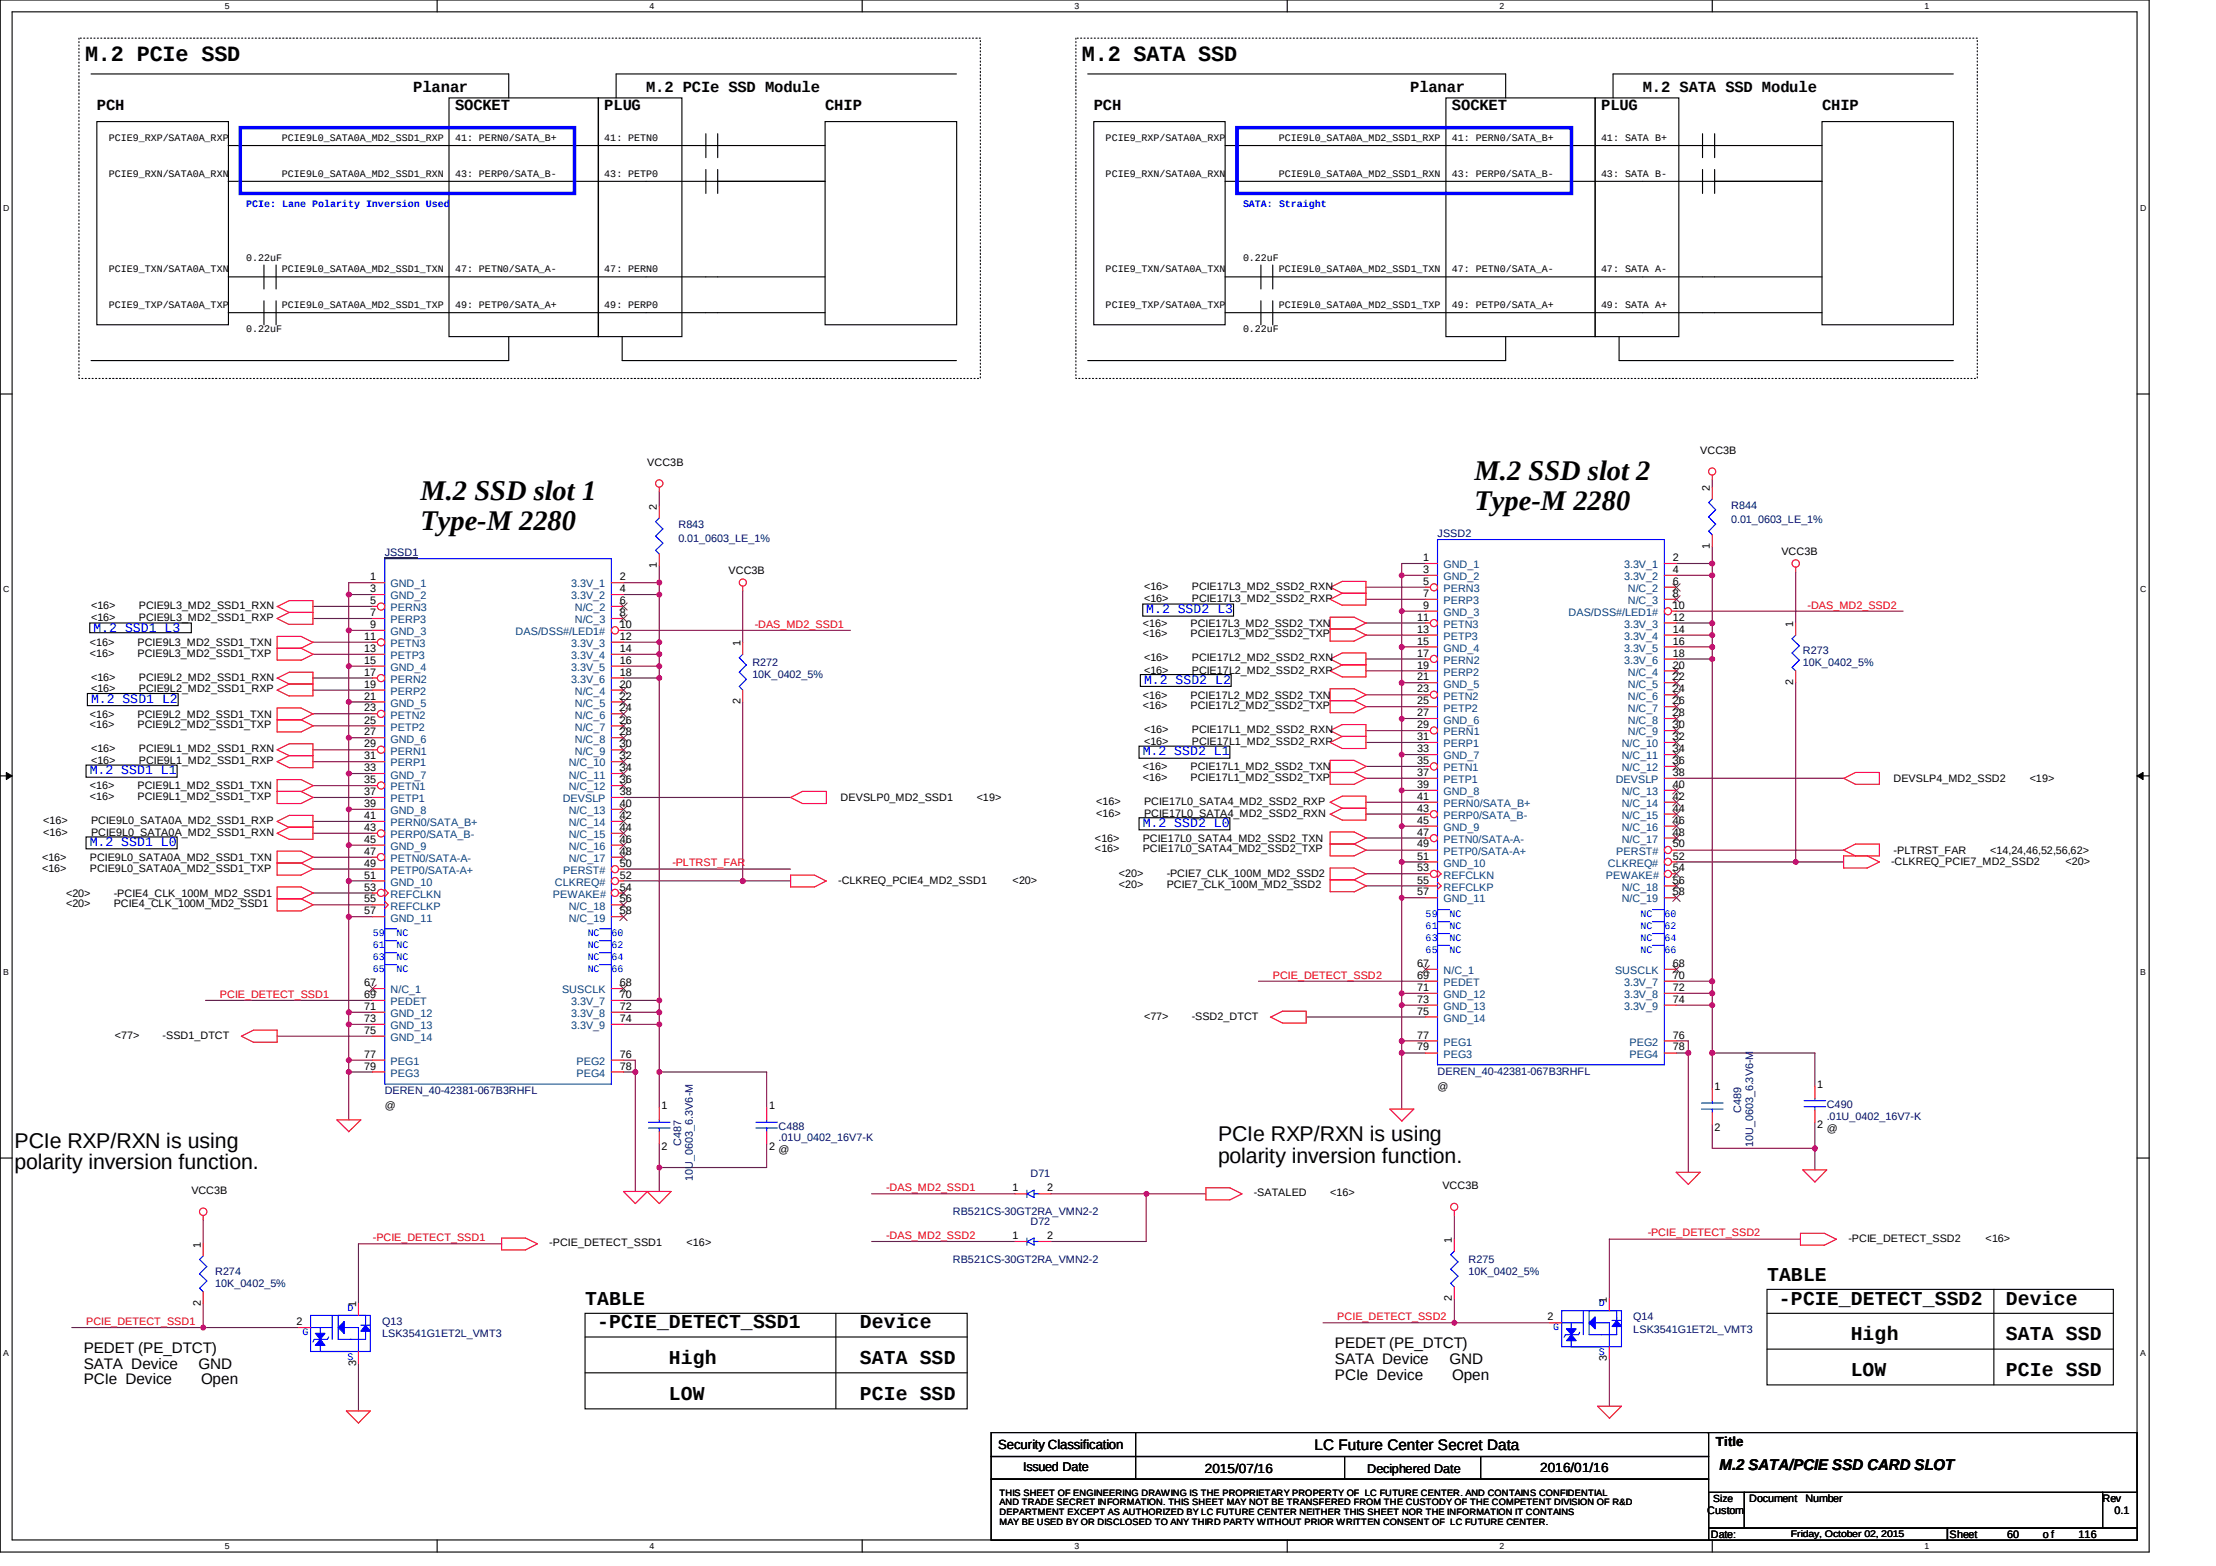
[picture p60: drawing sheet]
<svg xmlns="http://www.w3.org/2000/svg" width="297mm" height="210mm" viewBox="0 0 297 210" stroke-linecap="round" stroke-linejoin="round" font-family="sans-serif">
<defs><g id="words">
<g font-size="3.8">
<text x="197.7" y="64.3">M.2 SSD slot 2</text>
<text x="56.4" y="67.1">M.2 SSD slot 1</text>
<text x="56.4" y="71">Type-M 2280</text>
<text x="197.7" y="68.3">Type-M 2280</text>
</g>
<g font-size="2.9">
<text x="11.4" y="8.1">M.2 PCIe SSD</text>
<text x="145" y="8.1">M.2 SATA SSD</text>
<text x="1.9" y="153.8">PCIe RXP/RXN is using</text>
<text x="163.3" y="153">PCIe RXP/RXN is using</text>
<text x="163.3" y="155.9">polarity inversion function.</text>
<text x="1.9" y="156.7">polarity inversion function.</text>
</g>
<g font-size="2.6">
<text x="236.9" y="171.7">TABLE</text>
<text x="78.4" y="174.9">TABLE</text>
<text x="80" y="178">-PCIE_DETECT_SSD1</text>
<text x="115.3" y="178">Device</text>
<text x="238.4" y="174.9">-PCIE_DETECT_SSD2</text>
<text x="248.1" y="179.7">High</text>
<text x="268.9" y="174.9">Device</text>
<text x="268.9" y="179.7">SATA SSD</text>
<text x="89.6" y="182.8">High</text>
<text x="115.3" y="182.8">SATA SSD</text>
<text x="248.1" y="184.5">LOW</text>
<text x="268.9" y="184.5">PCIe SSD</text>
<text x="89.6" y="187.6">LOW</text>
<text x="115.3" y="187.6">PCIe SSD</text>
</g>
<g font-size="2.1">
<text x="13" y="14.7">PCH</text>
<text x="55.4" y="12.3">Planar</text>
<text x="61" y="14.7">SOCKET</text>
<text x="81" y="14.7">PLUG</text>
<text x="86.6" y="12.3">M.2 PCIe SSD Module</text>
<text x="110.6" y="14.7">CHIP</text>
<text x="146.6" y="14.7">PCH</text>
<text x="189" y="12.3">Planar</text>
<text x="194.6" y="14.7">SOCKET</text>
<text x="214.6" y="14.7">PLUG</text>
<text x="220.2" y="12.3">M.2 SATA SSD Module</text>
<text x="244.2" y="14.7">CHIP</text>
<text x="230.5" y="197.1">M.2 SATA/PCIE SSD CARD SLOT</text>
</g>
<g font-size="2">
<text x="11.3" y="181.4">PEDET (PE_DTCT)</text>
<text x="11.3" y="183.4">SATA Device</text>
<text x="11.3" y="185.6">PCIe Device</text>
<text x="26.6" y="183.4">GND</text>
<text x="26.9" y="185.6">Open</text>
<text x="178.9" y="180.7">PEDET (PE_DTCT)</text>
<text x="178.9" y="182.8">SATA Device</text>
<text x="178.9" y="184.9">PCIe Device</text>
<text x="194.3" y="182.8">GND</text>
<text x="194.7" y="184.9">Open</text>
<text x="176.2" y="194.3">LC Future Center Secret Data</text>
</g>
<g font-size="1.8" fill="#00f">
<text x="153.6" y="82.2">M.2 SSD2 L3</text>
<text x="12.5" y="84.7">M.2 SSD1 L3</text>
<text x="12.2" y="94.2">M.2 SSD1 L2</text>
<text x="153.4" y="91.6">M.2 SSD2 L2</text>
<text x="153.2" y="101.2">M.2 SSD2 L1</text>
<text x="12" y="103.8">M.2 SSD1 L1</text>
<text x="12" y="113.4">M.2 SSD1 L0</text>
<text x="153.2" y="110.8">M.2 SSD2 L0</text>
</g>
<g font-size="1.8">
<text x="133.8" y="194.2">Security Classification</text>
<text x="161.5" y="197.5">2015/07/16</text>
<text x="206.4" y="197.3">2016/01/16</text>
<text x="230" y="193.8">Title</text>
</g>
<g font-size="1.7">
<text x="137.2" y="197.2">Issued Date</text>
<text x="183.3" y="197.4">Deciphered Date</text>
</g>
<g font-size="1.4">
<text x="86.7" y="62.4">VCC3B</text>
<text x="227.9" y="60.8">VCC3B</text>
<text x="229.2" y="65.8" transform="rotate(-90 229.2 65.8)">2</text>
<text x="88.1" y="68.3" transform="rotate(-90 88.1 68.3)">2</text>
<text x="49.6" y="77.8">1</text>
<text x="83.1" y="77.8">2</text>
<text x="88.1" y="76.2" transform="rotate(-90 88.1 76.2)">1</text>
<text x="97.6" y="77">VCC3B</text>
<text x="190.8" y="75.2">1</text>
<text x="190.8" y="76.8">3</text>
<text x="224.2" y="75.2">2</text>
<text x="224.2" y="76.8">4</text>
<text x="229.2" y="73.6" transform="rotate(-90 229.2 73.6)">1</text>
<text x="238.8" y="74.4">VCC3B</text>
<text x="12.2" y="81.6">&lt;16&gt;</text>
<text x="12.2" y="83.2">&lt;16&gt;</text>
<text x="18.6" y="81.6">PCIE9L3_MD2_SSD1_RXN</text>
<text x="18.6" y="83.2">PCIE9L3_MD2_SSD1_RXP</text>
<text x="49.6" y="79.4">3</text>
<text x="49.6" y="81">5</text>
<text x="49.6" y="82.6">7</text>
<text x="83.1" y="79.4">4</text>
<text x="83.1" y="81">6</text>
<text x="83.1" y="82.6">8</text>
<text x="153.4" y="79.1">&lt;16&gt;</text>
<text x="153.4" y="80.6">&lt;16&gt;</text>
<text x="159.7" y="79.1">PCIE17L3_MD2_SSD2_RXN</text>
<text x="159.7" y="80.6">PCIE17L3_MD2_SSD2_RXP</text>
<text x="190" y="83.2">11</text>
<text x="190.8" y="78.4">5</text>
<text x="190.8" y="80">7</text>
<text x="190.8" y="81.6">9</text>
<text x="224.2" y="78.4">6</text>
<text x="224.2" y="80">8</text>
<text x="224.2" y="81.6">10</text>
<text x="224.2" y="83.2">12</text>
<text x="240.4" y="84" transform="rotate(-90 240.4 84)">1</text>
<text x="12" y="86.6">&lt;16&gt;</text>
<text x="12" y="88">&lt;16&gt;</text>
<text x="18.5" y="86.6">PCIE9L3_MD2_SSD1_TXN</text>
<text x="18.5" y="88">PCIE9L3_MD2_SSD1_TXP</text>
<text x="48.8" y="85.8">11</text>
<text x="48.8" y="87.4">13</text>
<text x="48.8" y="89">15</text>
<text x="49.6" y="84.2">9</text>
<text x="83.1" y="84.2">10</text>
<text x="83.1" y="85.8">12</text>
<text x="83.1" y="87.4">14</text>
<text x="83.1" y="89">16</text>
<text x="99.2" y="86.6" transform="rotate(-90 99.2 86.6)">1</text>
<text x="153.2" y="84">&lt;16&gt;</text>
<text x="153.2" y="85.4">&lt;16&gt;</text>
<text x="153.4" y="88.7">&lt;16&gt;</text>
<text x="159.6" y="84">PCIE17L3_MD2_SSD2_TXN</text>
<text x="159.6" y="85.4">PCIE17L3_MD2_SSD2_TXP</text>
<text x="159.7" y="88.7">PCIE17L2_MD2_SSD2_RXN</text>
<text x="190" y="84.8">13</text>
<text x="190" y="86.4">15</text>
<text x="190" y="88">17</text>
<text x="190" y="89.6">19</text>
<text x="224.2" y="84.8">14</text>
<text x="224.2" y="86.4">16</text>
<text x="224.2" y="88">18</text>
<text x="224.2" y="89.6">20</text>
<text x="12.2" y="91.2">&lt;16&gt;</text>
<text x="12.2" y="92.8">&lt;16&gt;</text>
<text x="18.6" y="91.2">PCIE9L2_MD2_SSD1_RXN</text>
<text x="18.6" y="92.8">PCIE9L2_MD2_SSD1_RXP</text>
<text x="48.8" y="90.6">17</text>
<text x="48.8" y="92.2">19</text>
<text x="48.8" y="93.8">21</text>
<text x="48.8" y="95.4">23</text>
<text x="83.1" y="90.6">18</text>
<text x="83.1" y="92.2">20</text>
<text x="83.1" y="93.8">22</text>
<text x="83.1" y="95.4">24</text>
<text x="99.2" y="94.4" transform="rotate(-90 99.2 94.4)">2</text>
<text x="153.2" y="93.6">&lt;16&gt;</text>
<text x="153.2" y="95.1">&lt;16&gt;</text>
<text x="153.4" y="90.3">&lt;16&gt;</text>
<text x="159.6" y="93.6">PCIE17L2_MD2_SSD2_TXN</text>
<text x="159.6" y="95.1">PCIE17L2_MD2_SSD2_TXP</text>
<text x="159.7" y="90.3">PCIE17L2_MD2_SSD2_RXP</text>
<text x="190" y="91.2">21</text>
<text x="190" y="92.8">23</text>
<text x="190" y="94.4">25</text>
<text x="224.2" y="91.2">22</text>
<text x="224.2" y="92.8">24</text>
<text x="224.2" y="94.4">26</text>
<text x="240.4" y="91.9" transform="rotate(-90 240.4 91.9)">2</text>
<text x="12" y="96.2">&lt;16&gt;</text>
<text x="12" y="97.6">&lt;16&gt;</text>
<text x="12.2" y="100.8">&lt;16&gt;</text>
<text x="18.5" y="96.2">PCIE9L2_MD2_SSD1_TXN</text>
<text x="18.5" y="97.6">PCIE9L2_MD2_SSD1_TXP</text>
<text x="18.6" y="100.8">PCIE9L1_MD2_SSD1_RXN</text>
<text x="48.8" y="97">25</text>
<text x="48.8" y="98.6">27</text>
<text x="48.8" y="100.2">29</text>
<text x="48.8" y="101.8">31</text>
<text x="83.1" y="97">26</text>
<text x="83.1" y="98.6">28</text>
<text x="83.1" y="100.2">30</text>
<text x="83.1" y="101.8">32</text>
<text x="153.4" y="98.3">&lt;16&gt;</text>
<text x="153.4" y="99.9">&lt;16&gt;</text>
<text x="159.7" y="98.3">PCIE17L1_MD2_SSD2_RXN</text>
<text x="159.7" y="99.9">PCIE17L1_MD2_SSD2_RXP</text>
<text x="190" y="96">27</text>
<text x="190" y="97.6">29</text>
<text x="190" y="99.2">31</text>
<text x="190" y="100.8">33</text>
<text x="224.2" y="96">28</text>
<text x="224.2" y="97.6">30</text>
<text x="224.2" y="99.2">32</text>
<text x="224.2" y="100.8">34</text>
<text x="12" y="105.8">&lt;16&gt;</text>
<text x="12" y="107.2">&lt;16&gt;</text>
<text x="12.2" y="102.4">&lt;16&gt;</text>
<text x="18.5" y="105.8">PCIE9L1_MD2_SSD1_TXN</text>
<text x="18.5" y="107.2">PCIE9L1_MD2_SSD1_TXP</text>
<text x="18.6" y="102.4">PCIE9L1_MD2_SSD1_RXP</text>
<text x="48.8" y="103.4">33</text>
<text x="48.8" y="105">35</text>
<text x="48.8" y="106.6">37</text>
<text x="83.1" y="103.4">34</text>
<text x="83.1" y="105">36</text>
<text x="83.1" y="106.6">38</text>
<text x="112.7" y="107.4">DEVSLP0_MD2_SSD1</text>
<text x="130.9" y="107.4">&lt;19&gt;</text>
<text x="146.9" y="107.9">&lt;16&gt;</text>
<text x="153.2" y="103.2">&lt;16&gt;</text>
<text x="153.2" y="104.7">&lt;16&gt;</text>
<text x="153.4" y="107.9">PCIE17L0_SATA4_MD2_SSD2_RXP</text>
<text x="159.6" y="103.2">PCIE17L1_MD2_SSD2_TXN</text>
<text x="159.6" y="104.7">PCIE17L1_MD2_SSD2_TXP</text>
<text x="190" y="102.4">35</text>
<text x="190" y="104">37</text>
<text x="190" y="105.6">39</text>
<text x="190" y="107.2">41</text>
<text x="224.2" y="102.4">36</text>
<text x="224.2" y="104">38</text>
<text x="224.2" y="105.6">40</text>
<text x="224.2" y="107.2">42</text>
<text x="253.8" y="104.8">DEVSLP4_MD2_SSD2</text>
<text x="272.1" y="104.8">&lt;19&gt;</text>
<text x="5.8" y="112">&lt;16&gt;</text>
<text x="5.8" y="110.4">&lt;16&gt;</text>
<text x="12.2" y="112">PCIE9L0_SATA0A_MD2_SSD1_RXN</text>
<text x="12.2" y="110.4">PCIE9L0_SATA0A_MD2_SSD1_RXP</text>
<text x="48.8" y="108.2">39</text>
<text x="48.8" y="109.8">41</text>
<text x="48.8" y="111.4">43</text>
<text x="48.8" y="113">45</text>
<text x="83.1" y="108.2">40</text>
<text x="83.1" y="109.8">42</text>
<text x="83.1" y="111.4">44</text>
<text x="83.1" y="113">46</text>
<text x="146.8" y="112.8">&lt;16&gt;</text>
<text x="146.9" y="109.5">&lt;16&gt;</text>
<text x="153.2" y="112.8">PCIE17L0_SATA4_MD2_SSD2_TXN</text>
<text x="153.4" y="109.5">PCIE17L0_SATA4_MD2_SSD2_RXN</text>
<text x="190" y="108.8">43</text>
<text x="190" y="110.4">45</text>
<text x="190" y="112">47</text>
<text x="190" y="113.6">49</text>
<text x="224.2" y="108.8">44</text>
<text x="224.2" y="110.4">46</text>
<text x="224.2" y="112">48</text>
<text x="224.2" y="113.6">50</text>
<text x="5.6" y="115.4">&lt;16&gt;</text>
<text x="5.6" y="116.8">&lt;16&gt;</text>
<text x="12" y="115.4">PCIE9L0_SATA0A_MD2_SSD1_TXN</text>
<text x="12" y="116.8">PCIE9L0_SATA0A_MD2_SSD1_TXP</text>
<text x="48.8" y="114.6">47</text>
<text x="48.8" y="116.2">49</text>
<text x="48.8" y="117.8">51</text>
<text x="48.8" y="119.4">53</text>
<text x="83.1" y="114.6">48</text>
<text x="83.1" y="116.2">50</text>
<text x="83.1" y="117.8">52</text>
<text x="83.1" y="119.4">54</text>
<text x="112.4" y="118.4">-CLKREQ_PCIE4_MD2_SSD1</text>
<text x="135.7" y="118.4">&lt;20&gt;</text>
<text x="146.8" y="114.3">&lt;16&gt;</text>
<text x="150" y="117.6">&lt;20&gt;</text>
<text x="150" y="119.1">&lt;20&gt;</text>
<text x="153.2" y="114.3">PCIE17L0_SATA4_MD2_SSD2_TXP</text>
<text x="156.4" y="117.6">-PCIE7_CLK_100M_MD2_SSD2</text>
<text x="156.4" y="119.1">PCIE7_CLK_100M_MD2_SSD2</text>
<text x="190" y="115.2">51</text>
<text x="190" y="116.8">53</text>
<text x="190" y="118.4">55</text>
<text x="224.2" y="115.2">52</text>
<text x="224.2" y="116.8">54</text>
<text x="224.2" y="118.4">56</text>
<text x="253.5" y="115.9">-CLKREQ_PCIE7_MD2_SSD2</text>
<text x="253.8" y="114.4">-PLTRST_FAR</text>
<text x="266.8" y="114.4">&lt;14,24,46,52,56,62&gt;</text>
<text x="276.9" y="115.9">&lt;20&gt;</text>
<text x="8.9" y="120.2">&lt;20&gt;</text>
<text x="8.9" y="121.6">&lt;20&gt;</text>
<text x="15.2" y="120.2">-PCIE4_CLK_100M_MD2_SSD1</text>
<text x="15.2" y="121.6">PCIE4_CLK_100M_MD2_SSD1</text>
<text x="48.8" y="121">55</text>
<text x="48.8" y="122.6">57</text>
<text x="83.1" y="121">56</text>
<text x="83.1" y="122.6">58</text>
<text x="190" y="120">57</text>
<text x="224.2" y="120">58</text>
<text x="190" y="129.6">67</text>
<text x="190" y="131.2">69</text>
<text x="224.2" y="129.6">68</text>
<text x="224.2" y="131.2">70</text>
<text x="48.8" y="132.2">67</text>
<text x="48.8" y="133.8">69</text>
<text x="48.8" y="135.4">71</text>
<text x="48.8" y="137">73</text>
<text x="83.1" y="132.2">68</text>
<text x="83.1" y="133.8">70</text>
<text x="83.1" y="135.4">72</text>
<text x="83.1" y="137">74</text>
<text x="153.4" y="136.7">&lt;77&gt;</text>
<text x="159.7" y="136.7">-SSD2_DTCT</text>
<text x="190" y="132.8">71</text>
<text x="190" y="134.4">73</text>
<text x="190" y="136">75</text>
<text x="224.2" y="132.8">72</text>
<text x="224.2" y="134.4">74</text>
<text x="15.4" y="139.2">&lt;77&gt;</text>
<text x="21.8" y="139.2">-SSD1_DTCT</text>
<text x="48.8" y="138.6">75</text>
<text x="48.8" y="141.8">77</text>
<text x="48.8" y="143.4">79</text>
<text x="83.1" y="141.8">76</text>
<text x="83.1" y="143.4">78</text>
<text x="190" y="139.2">77</text>
<text x="190" y="140.8">79</text>
<text x="224.2" y="139.2">76</text>
<text x="224.2" y="140.8">78</text>
<text x="51.6" y="148.7">@</text>
<text x="88.7" y="148.7">1</text>
<text x="103.1" y="148.7">1</text>
<text x="192.7" y="146.1">@</text>
<text x="229.8" y="146.1">1</text>
<text x="243.6" y="145.8">1</text>
<text x="88.7" y="154.1">2</text>
<text x="103.1" y="154.1">2</text>
<text x="104.4" y="154.6">@</text>
<text x="229.8" y="151.6">2</text>
<text x="243.6" y="151.2">2</text>
<text x="244.9" y="151.7">@</text>
<text x="25.6" y="160">VCC3B</text>
<text x="135.7" y="159.7">1</text>
<text x="140.4" y="159.7">2</text>
<text x="168.1" y="160.4">-SATALED</text>
<text x="178.3" y="160.4">&lt;16&gt;</text>
<text x="193.4" y="159.4">VCC3B</text>
<text x="26.9" y="167.2" transform="rotate(-90 26.9 167.2)">1</text>
<text x="73.6" y="167.1">-PCIE_DETECT_SSD1</text>
<text x="92" y="167.1">&lt;16&gt;</text>
<text x="135.7" y="166.1">1</text>
<text x="140.4" y="166.1">2</text>
<text x="194.6" y="166.6" transform="rotate(-90 194.6 166.6)">1</text>
<text x="247.8" y="166.4">-PCIE_DETECT_SSD2</text>
<text x="266.1" y="166.4">&lt;16&gt;</text>
<text x="26.9" y="175" transform="rotate(-90 26.9 175)">2</text>
<text x="39.7" y="177.6">2</text>
<text x="47.7" y="175.2" transform="rotate(-90 47.7 175.2)">1</text>
<text x="194.6" y="174.4" transform="rotate(-90 194.6 174.4)">2</text>
<text x="207.4" y="177">2</text>
<text x="215.4" y="174.6" transform="rotate(-90 215.4 174.6)">1</text>
<text x="47.7" y="183.1" transform="rotate(-90 47.7 183.1)">3</text>
<text x="215.4" y="182.4" transform="rotate(-90 215.4 182.4)">3</text>
<text x="228.8" y="202.9">Custom</text>
<text x="229.7" y="201.3">Size</text>
<text x="234.5" y="201.3">Document</text>
<text x="242" y="201.3">Number</text>
<text x="281.8" y="201.3">Rev</text>
<text x="283.4" y="202.9">0.1</text>
<text x="229.3" y="206.1">Date:</text>
<text x="261.3" y="206.1">Sheet</text>
<text x="269" y="206.1">60</text>
<text x="273.8" y="206.1">o f</text>
<text x="278.6" y="206.1">116</text>
</g>
<g font-size="1.4" fill="#000080">
<text x="90.9" y="70.8">R843</text>
<text x="232.1" y="68.2">R844</text>
<text x="232.1" y="70.1">0.01_0603_LE_1%</text>
<text x="51.6" y="74.6">JSSD1</text>
<text x="90.9" y="72.7">0.01_0603_LE_1%</text>
<text x="192.7" y="72">JSSD2</text>
<text x="100.9" y="89.3">R272</text>
<text x="241.7" y="87.7">R273</text>
<text x="241.7" y="89.3">10K_0402_5%</text>
<text x="100.9" y="90.9">10K_0402_5%</text>
<text x="51.6" y="146.6">DEREN_40-42381-067B3RHFL</text>
<text x="192.7" y="144">DEREN_40-42381-067B3RHFL</text>
<text x="233.4" y="149.1" transform="rotate(-90 233.4 149.1)">C489</text>
<text x="244.9" y="148.5">C490</text>
<text x="91.3" y="153.6" transform="rotate(-90 91.3 153.6)">C487</text>
<text x="104.4" y="151.4">C488</text>
<text x="104.4" y="153">.01U_0402_16V7-K</text>
<text x="235" y="153.8" transform="rotate(-90 235 153.8)">10U_0603_6.3V6-M</text>
<text x="244.9" y="150.1">.01U_0402_16V7-K</text>
<text x="92.9" y="158.3" transform="rotate(-90 92.9 158.3)">10U_0603_6.3V6-M</text>
<text x="138.1" y="157.8">D71</text>
<text x="127.7" y="162.9">RB521CS-30GT2RA_VMN2-2</text>
<text x="138.1" y="164.2">D72</text>
<text x="28.9" y="170.9">R274</text>
<text x="28.9" y="172.5">10K_0402_5%</text>
<text x="127.7" y="169.3">RB521CS-30GT2RA_VMN2-2</text>
<text x="196.8" y="169.3">R275</text>
<text x="196.8" y="170.9">10K_0402_5%</text>
<text x="51.2" y="177.6">Q13</text>
<text x="51.2" y="179.2">LSK3541G1ET2L_VMT3</text>
<text x="218.9" y="177">Q14</text>
<text x="218.9" y="178.6">LSK3541G1ET2L_VMT3</text>
</g>
<g font-size="1.4" fill="#004080">
<text x="193.5" y="76.2">GND_1</text>
<text x="193.5" y="77.8">GND_2</text>
<text x="217.7" y="76.2">3.3V_1</text>
<text x="217.7" y="77.8">3.3V_2</text>
<text x="52.4" y="78.7">GND_1</text>
<text x="52.4" y="80.3">GND_2</text>
<text x="52.4" y="82">PERN3</text>
<text x="52.4" y="83.5">PERP3</text>
<text x="76.6" y="78.7">3.3V_1</text>
<text x="76.6" y="80.3">3.3V_2</text>
<text x="77" y="82">N/C_2</text>
<text x="77" y="83.5">N/C_3</text>
<text x="193.5" y="79.4">PERN3</text>
<text x="193.5" y="81">PERP3</text>
<text x="193.5" y="82.6">GND_3</text>
<text x="210.3" y="82.6">DAS/DSS#/LED1#</text>
<text x="218.2" y="79.4">N/C_2</text>
<text x="218.2" y="81">N/C_3</text>
<text x="52.4" y="85.1">GND_3</text>
<text x="52.4" y="86.7">PETN3</text>
<text x="52.4" y="88.3">PETP3</text>
<text x="52.4" y="89.9">GND_4</text>
<text x="69.1" y="85.1">DAS/DSS#/LED1#</text>
<text x="76.6" y="86.7">3.3V_3</text>
<text x="76.6" y="88.3">3.3V_4</text>
<text x="76.6" y="89.9">3.3V_5</text>
<text x="193.5" y="84.2">PETN3</text>
<text x="193.5" y="85.8">PETP3</text>
<text x="193.5" y="87.4">GND_4</text>
<text x="193.5" y="89">PERN2</text>
<text x="217.7" y="84.2">3.3V_3</text>
<text x="217.7" y="85.8">3.3V_4</text>
<text x="217.7" y="87.4">3.3V_5</text>
<text x="217.7" y="89">3.3V_6</text>
<text x="52.4" y="91.5">PERN2</text>
<text x="52.4" y="93.1">PERP2</text>
<text x="52.4" y="94.8">GND_5</text>
<text x="76.6" y="91.5">3.3V_6</text>
<text x="77" y="93.1">N/C_4</text>
<text x="77" y="94.8">N/C_5</text>
<text x="193.5" y="90.6">PERP2</text>
<text x="193.5" y="92.2">GND_5</text>
<text x="193.5" y="93.8">PETN2</text>
<text x="193.5" y="95.4">PETP2</text>
<text x="218.2" y="90.6">N/C_4</text>
<text x="218.2" y="92.2">N/C_5</text>
<text x="218.2" y="93.8">N/C_6</text>
<text x="218.2" y="95.4">N/C_7</text>
<text x="52.4" y="96.3">PETN2</text>
<text x="52.4" y="97.9">PETP2</text>
<text x="52.4" y="99.6">GND_6</text>
<text x="52.4" y="101.1">PERN1</text>
<text x="77" y="96.3">N/C_6</text>
<text x="77" y="97.9">N/C_7</text>
<text x="77" y="99.6">N/C_8</text>
<text x="77" y="101.1">N/C_9</text>
<text x="193.5" y="97">GND_6</text>
<text x="193.5" y="98.6">PERN1</text>
<text x="193.5" y="100.2">PERP1</text>
<text x="193.5" y="101.8">GND_7</text>
<text x="217.4" y="100.2">N/C_10</text>
<text x="217.4" y="101.8">N/C_11</text>
<text x="218.2" y="97">N/C_8</text>
<text x="218.2" y="98.6">N/C_9</text>
<text x="52.4" y="102.7">PERP1</text>
<text x="52.4" y="104.4">GND_7</text>
<text x="52.4" y="105.9">PETN1</text>
<text x="52.4" y="107.5">PETP1</text>
<text x="75.4" y="107.5">DEVSLP</text>
<text x="76.2" y="102.7">N/C_10</text>
<text x="76.2" y="104.4">N/C_11</text>
<text x="76.2" y="105.9">N/C_12</text>
<text x="193.5" y="103.4">PETN1</text>
<text x="193.5" y="105">PETP1</text>
<text x="193.5" y="106.6">GND_8</text>
<text x="216.6" y="105">DEVSLP</text>
<text x="217.4" y="103.4">N/C_12</text>
<text x="217.4" y="106.6">N/C_13</text>
<text x="52.4" y="109.1">GND_8</text>
<text x="52.4" y="110.7">PERN0/SATA_B+</text>
<text x="52.4" y="112.3">PERP0/SATA_B-</text>
<text x="52.4" y="113.9">GND_9</text>
<text x="76.2" y="109.1">N/C_13</text>
<text x="76.2" y="110.7">N/C_14</text>
<text x="76.2" y="112.3">N/C_15</text>
<text x="76.2" y="113.9">N/C_16</text>
<text x="193.5" y="108.2">PERN0/SATA_B+</text>
<text x="193.5" y="109.8">PERP0/SATA_B-</text>
<text x="193.5" y="111.4">GND_9</text>
<text x="193.5" y="113">PETN0/SATA-A-</text>
<text x="217.4" y="108.2">N/C_14</text>
<text x="217.4" y="109.8">N/C_15</text>
<text x="217.4" y="111.4">N/C_16</text>
<text x="217.4" y="113">N/C_17</text>
<text x="52.4" y="115.5">PETN0/SATA-A-</text>
<text x="52.4" y="117.2">PETP0/SATA-A+</text>
<text x="52.4" y="118.7">GND_10</text>
<text x="74.4" y="118.7">CLKREQ#</text>
<text x="75.5" y="117.2">PERST#</text>
<text x="76.2" y="115.5">N/C_17</text>
<text x="193.5" y="114.6">PETP0/SATA-A+</text>
<text x="193.5" y="116.2">GND_10</text>
<text x="193.5" y="117.8">REFCLKN</text>
<text x="193.5" y="119.4">REFCLKP</text>
<text x="215.3" y="117.8">PEWAKE#</text>
<text x="215.5" y="116.2">CLKREQ#</text>
<text x="216.6" y="114.6">PERST#</text>
<text x="217.4" y="119.4">N/C_18</text>
<text x="52.4" y="120.3">REFCLKN</text>
<text x="52.4" y="122">REFCLKP</text>
<text x="52.4" y="123.5">GND_11</text>
<text x="74.1" y="120.3">PEWAKE#</text>
<text x="76.2" y="122">N/C_18</text>
<text x="76.2" y="123.5">N/C_19</text>
<text x="193.5" y="121">GND_11</text>
<text x="217.4" y="121">N/C_19</text>
<text x="193.5" y="130.6">N/C_1</text>
<text x="216.5" y="130.6">SUSCLK</text>
<text x="52.4" y="133.1">N/C_1</text>
<text x="52.4" y="134.8">PEDET</text>
<text x="52.4" y="136.3">GND_12</text>
<text x="52.4" y="137.9">GND_13</text>
<text x="75.4" y="133.1">SUSCLK</text>
<text x="76.6" y="134.8">3.3V_7</text>
<text x="76.6" y="136.3">3.3V_8</text>
<text x="76.6" y="137.9">3.3V_9</text>
<text x="193.5" y="132.2">PEDET</text>
<text x="193.5" y="133.8">GND_12</text>
<text x="193.5" y="135.4">GND_13</text>
<text x="193.5" y="137">GND_14</text>
<text x="217.7" y="132.2">3.3V_7</text>
<text x="217.7" y="133.8">3.3V_8</text>
<text x="217.7" y="135.4">3.3V_9</text>
<text x="52.4" y="139.6">GND_14</text>
<text x="52.4" y="142.7">PEG1</text>
<text x="77.3" y="142.7">PEG2</text>
<text x="193.5" y="140.2">PEG1</text>
<text x="193.5" y="141.8">PEG3</text>
<text x="218.4" y="140.2">PEG2</text>
<text x="218.4" y="141.8">PEG4</text>
<text x="52.4" y="144.4">PEG3</text>
<text x="77.3" y="144.4">PEG4</text>
</g>
<g font-size="1.4" fill="#f00">
<text x="242.3" y="81.6">-DAS_MD2_SSD2</text>
<text x="101.2" y="84.1">-DAS_MD2_SSD1</text>
<text x="90.1" y="116.1">-PLTRST_FAR</text>
<text x="170.6" y="131.2">PCIE_DETECT_SSD2</text>
<text x="29.5" y="133.7">PCIE_DETECT_SSD1</text>
<text x="118.8" y="159.7">-DAS_MD2_SSD1</text>
<text x="50" y="166.4">-PCIE_DETECT_SSD1</text>
<text x="118.8" y="166.1">-DAS_MD2_SSD2</text>
<text x="220.9" y="165.7">-PCIE_DETECT_SSD2</text>
<text x="11.5" y="177.6">PCIE_DETECT_SSD1</text>
<text x="179.2" y="176.9">PCIE_DETECT_SSD2</text>
</g>
<g font-size="1.3">
<text x="14.6" y="23.7">PCIE9_RXN/SATA0A_RXN</text>
<text x="14.6" y="18.9">PCIE9_RXP/SATA0A_RXP</text>
<text x="37.8" y="23.7">PCIE9L0_SATA0A_MD2_SSD1_RXN</text>
<text x="37.8" y="18.9">PCIE9L0_SATA0A_MD2_SSD1_RXP</text>
<text x="61" y="18.9">41: PERN0/SATA_B+</text>
<text x="61" y="23.7">43: PERP0/SATA_B-</text>
<text x="81" y="23.7">43: PETP0</text>
<text x="81" y="18.9">41: PETN0</text>
<text x="148.2" y="23.7">PCIE9_RXN/SATA0A_RXN</text>
<text x="148.2" y="18.9">PCIE9_RXP/SATA0A_RXP</text>
<text x="171.4" y="23.7">PCIE9L0_SATA0A_MD2_SSD1_RXN</text>
<text x="171.4" y="18.9">PCIE9L0_SATA0A_MD2_SSD1_RXP</text>
<text x="194.6" y="18.9">41: PERN0/SATA_B+</text>
<text x="194.6" y="23.7">43: PERP0/SATA_B-</text>
<text x="214.6" y="23.7">43: SATA B-</text>
<text x="214.6" y="18.9">41: SATA B+</text>
<text x="33" y="34.9">0.22uF</text>
<text x="166.6" y="34.9">0.22uF</text>
<text x="14.6" y="36.5">PCIE9_TXN/SATA0A_TXN</text>
<text x="14.6" y="41.3">PCIE9_TXP/SATA0A_TXP</text>
<text x="37.8" y="41.3">PCIE9L0_SATA0A_MD2_SSD1_TXP</text>
<text x="37.8" y="36.5">PCIE9L0_SATA0A_MD2_SSD1_TXN</text>
<text x="61" y="36.5">47: PETN0/SATA_A-</text>
<text x="61" y="41.3">49: PETP0/SATA_A+</text>
<text x="81" y="41.3">49: PERP0</text>
<text x="81" y="36.5">47: PERN0</text>
<text x="148.2" y="36.5">PCIE9_TXN/SATA0A_TXN</text>
<text x="148.2" y="41.3">PCIE9_TXP/SATA0A_TXP</text>
<text x="171.4" y="41.3">PCIE9L0_SATA0A_MD2_SSD1_TXP</text>
<text x="171.4" y="36.5">PCIE9L0_SATA0A_MD2_SSD1_TXN</text>
<text x="194.6" y="36.5">47: PETN0/SATA_A-</text>
<text x="194.6" y="41.3">49: PETP0/SATA_A+</text>
<text x="214.6" y="36.5">47: SATA A-</text>
<text x="214.6" y="41.3">49: SATA A+</text>
<text x="33" y="44.5">0.22uF</text>
<text x="166.6" y="44.5">0.22uF</text>
<text x="240.1" y="206">Friday, October 02, 2015</text>
</g>
<g font-size="1.3" fill="#00f">
<text x="33" y="27.8">PCIe: Lane Polarity Inversion Used</text>
<text x="166.6" y="27.8">SATA: Straight</text>
<text x="50" y="125.5">59</text>
<text x="53.2" y="125.5">NC</text>
<text x="78.8" y="125.5">NC</text>
<text x="82" y="125.5">60</text>
<text x="191.1" y="122.9">59</text>
<text x="191.1" y="124.5">61</text>
<text x="194.3" y="122.9">NC</text>
<text x="194.3" y="124.5">NC</text>
<text x="219.9" y="122.9">NC</text>
<text x="219.9" y="124.5">NC</text>
<text x="223.1" y="122.9">60</text>
<text x="223.1" y="124.5">62</text>
<text x="50" y="127.1">61</text>
<text x="50" y="128.7">63</text>
<text x="50" y="130.3">65</text>
<text x="53.2" y="127.1">NC</text>
<text x="53.2" y="128.7">NC</text>
<text x="53.2" y="130.3">NC</text>
<text x="78.8" y="127.1">NC</text>
<text x="78.8" y="128.7">NC</text>
<text x="78.8" y="130.3">NC</text>
<text x="82" y="128.7">64</text>
<text x="82" y="130.3">66</text>
<text x="82" y="127.1">62</text>
<text x="191.1" y="126.2">63</text>
<text x="191.1" y="127.7">65</text>
<text x="194.3" y="126.2">NC</text>
<text x="194.3" y="127.7">NC</text>
<text x="219.9" y="126.2">NC</text>
<text x="219.9" y="127.7">NC</text>
<text x="223.1" y="126.2">64</text>
<text x="223.1" y="127.7">66</text>
<text x="40.5" y="179">G</text>
<text x="46.6" y="175.8">D</text>
<text x="208.2" y="178.3">G</text>
<text x="214.3" y="175.1">D</text>
<text x="46.6" y="182.3">S</text>
<text x="214.3" y="181.7">S</text>
</g>
<g font-size="1.2">
<text x="30.1" y="1.2">5</text>
<text x="87.1" y="1.2">4</text>
<text x="144" y="1.2">3</text>
<text x="201" y="1.2">2</text>
<text x="258" y="1.2">1</text>
<text x=".4" y="28.2">D</text>
<text x="286.9" y="28.2">D</text>
<text x=".4" y="79.4">C</text>
<text x="286.9" y="79.4">C</text>
<text x=".4" y="130.6">B</text>
<text x="286.9" y="130.6">B</text>
<text x=".4" y="181.8">A</text>
<text x="286.9" y="181.8">A</text>
<text x="134" y="200.5">THIS SHEET OF ENGINEERING DRAWING IS THE PROPRIETARY PROPERTY OF LC FUTURE CENTER. AND CONTAINS CONFIDENTIAL</text>
<text x="134" y="201.8">AND TRADE SECRET INFORMATION. THIS SHEET MAY NOT BE TRANSFERED FROM THE CUSTODY OF THE COMPETENT DIVISION OF R&amp;D</text>
<text x="134" y="203.1">DEPARTMENT EXCEPT AS AUTHORIZED BY LC FUTURE CENTER NEITHER THIS SHEET NOR THE INFORMATION IT CONTAINS</text>
<text x="30.1" y="207.6">5</text>
<text x="87.1" y="207.6">4</text>
<text x="134" y="204.4">MAY BE USED BY OR DISCLOSED TO ANY THIRD PARTY WITHOUT PRIOR WRITTEN CONSENT OF LC FUTURE CENTER.</text>
<text x="144" y="207.6">3</text>
<text x="201" y="207.6">2</text>
<text x="258" y="207.6">1</text>
</g>
</g></defs>
<path d="M0 0h288.1v208h-288.1zM1.6 1.6h284.9v204.8h-284.9z" fill="none" stroke="#000" stroke-width=".15"/>
<g fill="#fff">
<path d="M30.1 .1h.7v1.3h-.7z" fill-rule="evenodd"/>
<path d="M30.1 206.6h.7v1.3h-.7z" fill-rule="evenodd"/>
</g>
<path d="M58.6 0v1.6M58.6 206.4v1.6" fill="none" stroke="#000" stroke-width=".15"/>
<g fill="#fff">
<path d="M87.1 .1h.6v1.3h-.6z" fill-rule="evenodd"/>
<path d="M87.1 206.6h.6v1.3h-.6z" fill-rule="evenodd"/>
</g>
<path d="M115.6 0v1.6M115.6 206.4v1.6" fill="none" stroke="#000" stroke-width=".15"/>
<g fill="#fff">
<path d="M144 .1h.7v1.3h-.7z" fill-rule="evenodd"/>
<path d="M144 206.6h.7v1.3h-.7z" fill-rule="evenodd"/>
</g>
<path d="M172.5 0v1.6M172.5 206.4v1.6" fill="none" stroke="#000" stroke-width=".15"/>
<g fill="#fff">
<path d="M201 .1h.6v1.3h-.6z" fill-rule="evenodd"/>
<path d="M201 206.6h.6v1.3h-.6z" fill-rule="evenodd"/>
</g>
<path d="M229.5 0v1.6M229.5 206.4v1.6" fill="none" stroke="#000" stroke-width=".15"/>
<g fill="#fff">
<path d="M258 .1h.6v1.3h-.6z" fill-rule="evenodd"/>
<path d="M258 206.6h.6v1.3h-.6z" fill-rule="evenodd"/>
<path d="M.4 27.2h.9v1.3h-.9z" fill-rule="evenodd"/>
<path d="M286.9 27.2h.8v1.3h-.8z" fill-rule="evenodd"/>
<path d="M.4 78.4h.9v1.3h-.9z" fill-rule="evenodd"/>
<path d="M286.9 78.4h.8v1.3h-.8z" fill-rule="evenodd"/>
</g>
<path d="M0 52.8h1.6M286.5 52.8h1.6" fill="none" stroke="#000" stroke-width=".15"/>
<g fill="#fff">
<path d="M.4 129.6h.8v1.3h-.8z" fill-rule="evenodd"/>
<path d="M286.9 129.6h.8v1.3h-.8z" fill-rule="evenodd"/>
</g>
<path d="M0 104h1.6M286.5 104h1.6" fill="none" stroke="#000" stroke-width=".15"/>
<path d="M.8 103.5l.8 .5-.8 .5zM286.5 104l.8-.5v1z" fill="#000"/>
<path d="M.8 103.5l.8 .5-.8 .5zM286.5 104l.8-.5v1z" fill="none" stroke="#000" stroke-width=".13"/>
<g fill="#fff">
<path d="M.4 180.8h.8v1.3h-.8z" fill-rule="evenodd"/>
<path d="M286.9 180.8h.8v1.3h-.8z" fill-rule="evenodd"/>
</g>
<g fill="none" stroke="#000" stroke-width=".15">
<path d="M10.6 5.1v.2M10.6 5.6v.1M10.6 6v.2M10.6 6.5v.1M10.6 6.9v.2M10.6 7.4v.1M10.6 7.9v.1M10.6 8.3v.2M10.6 8.8v.1M10.6 9.2v.2M10.6 9.7v.1M10.6 10.2v.1"/>
<path d="M10.6 10.6v.2M10.6 11.1v.2M10.6 11.5v.2M10.6 12v.2M10.6 12.5v.1M10.6 12.9v.2M10.6 13.4v.1M10.6 13.9v.1M10.6 14.3v.2M10.6 14.8v.1M10.6 15.2v.2M10.6 15.7v.1"/>
<path d="M10.6 16.2v.1M10.6 16.6v.2M10.6 17.1v.1M10.6 17.5v.2M10.6 18v.1M10.6 18.5v.1M10.6 18.9v.2M10.6 19.4v.1M10.6 19.8v.2M10.8 5.1h.1M11.2 5.1h.2M11.7 5.1h.1"/>
<path d="M12.1 5.1h.2M12.2 9.9h56v3.2M12.6 5.1h.1M13 16.3h17.6v27.2h-17.6zM13.1 5.1h.1M13.5 5.1h.2M14 5.1h.1M14.4 5.1h.2M14.9 5.1h.2M15.3 5.1h.2M15.8 5.1h.2M16.3 5.1h.1"/>
<path d="M16.8 5.1h.1M17.2 5.1h.2M17.7 5.1h.1M18.1 5.1h.2M18.6 5.1h.1M19 5.1h.2M19.5 5.1h.1M20 5.1h.1M20.4 5.1h.2M20.9 5.1h.1M21.3 5.1h.2M21.8 5.1h.1"/>
<path d="M22.3 5.1h.1M22.7 5.1h.2M23.2 5.1h.1M23.6 5.1h.2M24.1 5.1h.1M24.6 5.1h.1M25 5.1h.2M25.5 5.1h.1M25.9 5.1h.2M26.4 5.1h.2M26.8 5.1h.2M27.3 5.1h.2"/>
<path d="M27.8 5.1h.1M28.3 5.1h.1M28.7 5.1h.2M29.2 5.1h.1M29.6 5.1h.2M30.1 5.1h.1M30.6 5.1h.1M30.6 19.5h80M31 5.1h.2M31.5 5.1h.1M31.9 5.1h.2M32.4 5.1h.1"/>
<path d="M32.8 5.1h.2M33.3 5.1h.1M33.8 5.1h.1M34.2 5.1h.2M34.7 5.1h.1M35.1 5.1h.2M35.6 5.1h.1M36.1 5.1h.1M36.5 5.1h.2M37 5.1h.1M37.4 5.1h.2M37.9 5.1h.2"/>
<path d="M38.3 5.1h.2M38.8 5.1h.2M39.3 5.1h.1M39.7 5.1h.2M40.2 5.1h.2M40.7 5.1h.1M41.1 5.1h.2M41.6 5.1h.1M42.1 5.1h.1M42.5 5.1h.2M43 5.1h.1M43.4 5.1h.2"/>
<path d="M43.9 5.1h.1M44.3 5.1h.2M44.8 5.1h.1M45.3 5.1h.1M45.7 5.1h.2M46.2 5.1h.1M46.6 5.1h.2M47.1 5.1h.1M47.6 5.1h.1M48 5.1h.2M48.5 5.1h.1M48.9 5.1h.2"/>
<path d="M49.4 5.1h.2M49.8 5.1h.2M50.3 5.1h.2M50.8 5.1h.1M51.2 5.1h.2M51.7 5.1h.2M52.2 5.1h.1M52.6 5.1h.2M53.1 5.1h.1M53.6 5.1h.1M54 5.1h.2M54.5 5.1h.1"/>
<path d="M54.9 5.1h.2M55.4 5.1h.1M55.8 5.1h.2M56.3 5.1h.1M56.8 5.1h.1M57.2 5.1h.2M57.7 5.1h.1M58.1 5.1h.2M58.6 5.1h.1M59.1 5.1h.1M59.5 5.1h.2M60 5.1h.1"/>
<path d="M60.2 13.1h20v32h-20zM60.4 5.1h.2M60.9 5.1h.2M61.3 5.1h.2M61.8 5.1h.2M62.3 5.1h.1M62.7 5.1h.2M63.2 5.1h.2M63.7 5.1h.1M64.1 5.1h.2M64.6 5.1h.1M65.1 5.1h.1"/>
<path d="M65.5 5.1h.2M66 5.1h.1M66.4 5.1h.2M66.9 5.1h.1M67.3 5.1h.2M67.8 5.1h.1M68.3 5.1h.1M68.7 5.1h.2M69.2 5.1h.1M69.6 5.1h.2M70.1 5.1h.1M70.6 5.1h.1"/>
<path d="M71 5.1h.2M71.5 5.1h.1M71.9 5.1h.2M72.4 5.1h.2M72.8 5.1h.2M73.3 5.1h.2M73.8 5.1h.1M74.2 5.1h.2M74.7 5.1h.2M75.2 5.1h.1M75.6 5.1h.2M76.1 5.1h.1"/>
<path d="M76.6 5.1h.1M77 5.1h.2M77.5 5.1h.1M77.9 5.1h.2M78.4 5.1h.1M78.8 5.1h.2M79.3 5.1h.1M79.8 5.1h.1M80.2 13.1h11.2v32h-11.2zM80.2 5.1h.2M80.7 5.1h.1M81.1 5.1h.2"/>
<path d="M81.6 5.1h.1M82.1 5.1h.1M82.5 5.1h.2M83 5.1h.1M83.4 5.1h.2M83.9 5.1h.2M84.3 5.1h.2M84.8 5.1h.2M85.3 5.1h.1M85.7 5.1h.2M86.2 5.1h.2M86.7 5.1h.1"/>
<path d="M87.1 5.1h.2M87.6 5.1h.1M88.1 5.1h.1M88.5 5.1h.2M89 5.1h.1M89.4 5.1h.2M89.9 5.1h.1M90.3 5.1h.2M90.8 5.1h.1M91.3 5.1h.1M91.7 5.1h.2M92.2 5.1h.1"/>
<path d="M92.6 5.1h.2M93.1 5.1h.1M93.6 5.1h.1M94 5.1h.2M94.5 5.1h.1M94.6 17.9v3.2M94.9 5.1h.2M95.4 5.1h.2M95.8 5.1h.2M96.2 17.9v3.2M96.3 5.1h.2M96.8 5.1h.1"/>
<path d="M97.2 5.1h.2M97.7 5.1h.2M98.1 5.1h.2M98.6 5.1h.2M99.1 5.1h.1M99.6 5.1h.1M100 5.1h.2M100.5 5.1h.1M100.9 5.1h.2M101.4 5.1h.1M101.8 5.1h.2M102.3 5.1h.1"/>
<path d="M102.8 5.1h.1M103.2 5.1h.2M103.7 5.1h.1M104.1 5.1h.2M104.6 5.1h.1M105.1 5.1h.1M105.5 5.1h.2M106 5.1h.1M106.4 5.1h.2M106.9 5.1h.1M107.4 5.1h.1M107.8 5.1h.2"/>
<path d="M108.3 5.1h.1M108.7 5.1h.2M109.2 5.1h.2M109.6 5.1h.2M110.1 5.1h.2M110.6 16.3h17.6v27.2h-17.6zM110.6 5.1h.1M111.1 5.1h.1M111.5 5.1h.2M112 5.1h.1M112.4 5.1h.2M112.9 5.1h.1"/>
<path d="M113.3 5.1h.2M113.8 5.1h.1M114.3 5.1h.1M114.7 5.1h.2M115.2 5.1h.1M115.6 5.1h.2M116.1 5.1h.1M116.6 5.1h.1M117 5.1h.2M117.5 5.1h.1M117.9 5.1h.2M118.4 5.1h.1"/>
<path d="M118.9 5.1h.1M119.3 5.1h.2M119.8 5.1h.1M120.2 5.1h.2M120.7 5.1h.2M121.1 5.1h.2M121.6 5.1h.2M122.1 5.1h.1M122.6 5.1h.1M123 5.1h.2M123.5 5.1h.1M123.9 5.1h.2"/>
<path d="M124.4 5.1h.1M124.8 5.1h.2M125.3 5.1h.1M125.8 5.1h.1M126.2 5.1h.2M126.7 5.1h.1M127.1 5.1h.2M127.6 5.1h.1M128.1 5.1h.1M128.2 9.9h-45.6v3.2M128.5 5.1h.2M129 5.1h.1"/>
<path d="M129.4 5.1h.2M129.9 5.1h.1M130.4 5.1h.1M130.8 5.1h.2M131.3 5.1h.1M131.4 5.4v.2M131.4 5.9v.1M131.4 6.4v.1M131.4 6.8v.1M131.4 7.3v.1M131.4 7.7v.2M131.4 8.2v.1"/>
<path d="M131.4 8.6v.2M131.4 9.1v.1M131.4 9.6v.1M131.4 10v.2M131.4 10.5v.2M131.4 10.9v.2M131.4 11.4v.2M131.4 11.9v.1M131.4 12.3v.2M131.4 12.8v.1M131.4 13.3v.1M131.4 13.7v.2"/>
<path d="M131.4 14.2v.1M131.4 14.6v.2M131.4 15.1v.1M131.4 15.6v.1M131.4 16v.2M131.4 16.5v.1M131.4 16.9v.2M131.4 17.4v.1M131.4 17.9v.1M131.4 18.3v.2M131.4 18.8v.1M131.4 19.2v.2"/>
<path d="M131.4 19.7v.1M144.2 5.1v.2M144.2 5.6v.1M144.2 6v.2M144.2 6.5v.1M144.2 6.9v.2M144.2 7.4v.1M144.2 7.9v.1M144.2 8.3v.2M144.2 8.8v.1M144.2 9.2v.2M144.2 9.7v.1"/>
<path d="M144.2 10.2v.1M144.2 10.6v.2M144.2 11.1v.2M144.2 11.5v.2M144.2 12v.2M144.2 12.5v.1M144.2 12.9v.2M144.2 13.4v.1M144.2 13.9v.1M144.2 14.3v.2M144.2 14.8v.1M144.2 15.2v.2"/>
<path d="M144.2 15.7v.1M144.2 16.2v.1M144.2 16.6v.2M144.2 17.1v.1M144.2 17.5v.2M144.2 18v.1M144.2 18.5v.1M144.2 18.9v.2M144.2 19.4v.1M144.2 19.8v.2M144.4 5.1h.1M144.9 5.1h.1"/>
<path d="M145.3 5.1h.2M145.8 5.1h.1M145.8 9.9h56v3.2M146.2 5.1h.2M146.6 16.3h17.6v27.2h-17.6zM146.7 5.1h.1M147.1 5.1h.2M147.6 5.1h.1M148.1 5.1h.1M148.5 5.1h.2M149 5.1h.1M149.4 5.1h.2"/>
<path d="M149.9 5.1h.1M150.4 5.1h.1M150.8 5.1h.2M151.3 5.1h.1M151.7 5.1h.2M152.2 5.1h.2M152.6 5.1h.2M153.1 5.1h.2M153.6 5.1h.1M154 5.1h.2M154.5 5.1h.2M155 5.1h.1"/>
<path d="M155.4 5.1h.2M155.9 5.1h.1M156.4 5.1h.1M156.8 5.1h.2M157.3 5.1h.1M157.7 5.1h.2M158.2 5.1h.1M158.6 5.1h.2M159.1 5.1h.1M159.6 5.1h.1M160 5.1h.2M160.5 5.1h.1"/>
<path d="M160.9 5.1h.2M161.4 5.1h.1M161.9 5.1h.1M162.3 5.1h.2M162.8 5.1h.1M163.2 5.1h.2M163.7 5.1h.2M164.1 5.1h.2M164.2 19.5h80M164.6 5.1h.2M165.1 5.1h.1M165.5 5.1h.2"/>
<path d="M166 5.1h.2M166.5 5.1h.1M166.9 5.1h.2M167.4 5.1h.1M167.9 5.1h.1M168.3 5.1h.2M168.8 5.1h.1M169.2 5.1h.2M169.7 5.1h.1M170.1 5.1h.2M170.6 5.1h.1M171.1 5.1h.1"/>
<path d="M171.5 5.1h.2M172 5.1h.1M172.4 5.1h.2M172.9 5.1h.1M173.4 5.1h.1M173.8 5.1h.2M174.3 5.1h.1M174.7 5.1h.2M175.2 5.1h.2M175.6 5.1h.2M176.1 5.1h.2M176.6 5.1h.1"/>
<path d="M177 5.1h.2M177.5 5.1h.2M178 5.1h.1M178.4 5.1h.2M178.9 5.1h.1M179.4 5.1h.1M179.8 5.1h.2M180.3 5.1h.1M180.7 5.1h.2M181.2 5.1h.1M181.6 5.1h.2M182.1 5.1h.1"/>
<path d="M182.6 5.1h.1M183 5.1h.2M183.5 5.1h.1M183.9 5.1h.2M184.4 5.1h.1M184.9 5.1h.1M185.3 5.1h.2M185.8 5.1h.1M186.2 5.1h.2M186.7 5.1h.2M187.1 5.1h.2M187.6 5.1h.2"/>
<path d="M188.1 5.1h.1M188.5 5.1h.2M189 5.1h.2M189.5 5.1h.1M189.9 5.1h.2M190.4 5.1h.1M190.9 5.1h.1M191.3 5.1h.2M191.8 5.1h.1M192.2 5.1h.2M192.7 5.1h.1M193.1 5.1h.2"/>
<path d="M193.6 5.1h.1M193.8 13.1h20v32h-20zM194.1 5.1h.1M194.5 5.1h.2M195 5.1h.1M195.4 5.1h.2M195.9 5.1h.1M196.4 5.1h.1M196.8 5.1h.2M197.3 5.1h.1M197.7 5.1h.2M198.2 5.1h.2"/>
<path d="M198.6 5.1h.2M199.1 5.1h.2M199.6 5.1h.1M200 5.1h.2M200.5 5.1h.2M201 5.1h.1M201.4 5.1h.2M201.9 5.1h.1M202.4 5.1h.1M202.8 5.1h.2M203.3 5.1h.1M203.7 5.1h.2"/>
<path d="M204.2 5.1h.1M204.6 5.1h.2M205.1 5.1h.1M205.6 5.1h.1M206 5.1h.2M206.5 5.1h.1M206.9 5.1h.2M207.4 5.1h.1M207.9 5.1h.1M208.3 5.1h.2M208.8 5.1h.1M209.2 5.1h.2"/>
<path d="M209.7 5.1h.2M210.1 5.1h.2M210.6 5.1h.2M211.1 5.1h.1M211.5 5.1h.2M212 5.1h.2M212.4 5.1h.2M212.9 5.1h.2M213.4 5.1h.1M213.8 13.1h11.2v32h-11.2zM213.9 5.1h.1M214.3 5.1h.2"/>
<path d="M214.8 5.1h.1M215.2 5.1h.2M215.7 5.1h.1M216.1 5.1h.2M216.6 5.1h.1M217.1 5.1h.1M217.5 5.1h.2M218 5.1h.1M218.4 5.1h.2M218.9 5.1h.1M219.4 5.1h.1M219.8 5.1h.2"/>
<path d="M220.3 5.1h.1M220.7 5.1h.2M221.2 5.1h.1M221.7 5.1h.1M222.1 5.1h.2M222.6 5.1h.1M223 5.1h.2M223.5 5.1h.2M223.9 5.1h.2M224.4 5.1h.2M224.9 5.1h.1M225.4 5.1h.1"/>
<path d="M225.8 5.1h.2M226.3 5.1h.1M226.7 5.1h.2M227.2 5.1h.1M227.6 5.1h.2M228.1 5.1h.1M228.2 17.9v3.2M228.6 5.1h.1M229 5.1h.2M229.5 5.1h.1M229.8 17.9v3.2M229.9 5.1h.2"/>
<path d="M230.4 5.1h.1M230.9 5.1h.1M231.3 5.1h.2M231.8 5.1h.1M232.2 5.1h.2M232.7 5.1h.1M233.2 5.1h.1M233.6 5.1h.2M234.1 5.1h.1M234.5 5.1h.2M235 5.1h.2M235.4 5.1h.2"/>
<path d="M235.9 5.1h.2M236.4 5.1h.1M236.9 5.1h.1M237.3 5.1h.2M237.8 5.1h.1M238.2 5.1h.2M238.7 5.1h.1M239.1 5.1h.2M239.6 5.1h.1M240.1 5.1h.1M240.5 5.1h.2M241 5.1h.1"/>
<path d="M241.4 5.1h.2M241.9 5.1h.1M242.4 5.1h.1M242.8 5.1h.2M243.3 5.1h.1M243.7 5.1h.2M244.2 5.1h.1M244.2 16.3h17.6v27.2h-17.6zM244.7 5.1h.1M245.1 5.1h.2M245.6 5.1h.1M246 5.1h.2"/>
<path d="M246.5 5.1h.2M246.9 5.1h.2M247.4 5.1h.2M247.9 5.1h.1M248.4 5.1h.1M248.8 5.1h.2M249.3 5.1h.1M249.7 5.1h.2M250.2 5.1h.1M250.6 5.1h.2M251.1 5.1h.1M251.6 5.1h.1"/>
<path d="M252 5.1h.2M252.5 5.1h.1M252.9 5.1h.2M253.4 5.1h.1M253.9 5.1h.1M254.3 5.1h.2M254.8 5.1h.1M255.2 5.1h.2M255.7 5.1h.1M256.2 5.1h.1M256.6 5.1h.2M257.1 5.1h.1"/>
<path d="M257.5 5.1h.2M258 5.1h.2M258.4 5.1h.2M258.9 5.1h.2M259.4 5.1h.1M259.9 5.1h.1M260.3 5.1h.2M260.8 5.1h.1M261.2 5.1h.2M261.7 5.1h.1M261.8 9.9h-45.6v3.2M262.1 5.1h.2"/>
<path d="M262.6 5.1h.1M263.1 5.1h.1M263.5 5.1h.2M264 5.1h.1M264.4 5.1h.2M264.9 5.1h.1M265 5.4v.2M265 5.9v.1M265 6.4v.1M265 6.8v.1M265 7.3v.1M265 7.7v.2"/>
<path d="M265 8.2v.1M265 8.6v.2M265 9.1v.1M265 9.6v.1M265 10v.2M265 10.5v.2M265 10.9v.2M265 11.4v.2M265 11.9v.1M265 12.3v.2M265 12.8v.1M265 13.3v.1"/>
<path d="M265 13.7v.2M265 14.2v.1M265 14.6v.2M265 15.1v.1M265 15.6v.1M265 16v.2M265 16.5v.1M265 16.9v.2M265 17.4v.1M265 17.9v.1M265 18.3v.2M265 18.8v.1"/>
<path d="M265 19.2v.2M265 19.7v.1M10.6 20.3v.1M10.6 20.7v.2M10.6 21.2v.1M10.6 21.7v.1M10.6 22.1v.2M10.6 22.6v.2M10.6 23v.2M10.6 23.5v.2M10.6 24v.1M10.6 24.4v.2"/>
<path d="M10.6 24.9v.1M10.6 25.4v.1M10.6 25.8v.2M10.6 26.3v.1M10.6 26.7v.2M10.6 27.2v.1M10.6 27.7v.1M10.6 28.1v.2M10.6 28.6v.1M10.6 29v.2M10.6 29.5v.1M10.6 30v.1"/>
<path d="M10.6 30.4v.2M10.6 30.9v.1M10.6 31.3v.2M10.6 31.8v.1M10.6 32.2v.2M10.6 32.7v.1M10.6 33.2v.1M10.6 33.6v.2M10.6 34.1v.2M10.6 34.5v.2M10.6 35v.2M10.6 35.5v.1"/>
<path d="M10.6 35.9v.2M10.6 36.4v.1M10.6 36.9v.1M10.6 37.3v.2M10.6 37.8v.1M10.6 38.2v.2M10.6 38.7v.1M10.6 39.2v.1M10.6 39.6v.2M30.6 24.3h80M30.6 37.1h80M35.4 35.5v3.2"/>
<path d="M37 35.5v3.2M94.6 22.7v3.2M96.2 22.7v3.2M131.4 20.1v.2M131.4 20.6v.1M131.4 21.1v.1M131.4 21.5v.2M131.4 22v.2M131.4 22.4v.2M131.4 22.9v.2M131.4 23.4v.1M131.4 23.8v.2"/>
<path d="M131.4 24.3v.1M131.4 24.8v.1M131.4 25.2v.2M131.4 25.7v.1M131.4 26.1v.2M131.4 26.6v.1M131.4 27.1v.1M131.4 27.5v.2M131.4 28v.1M131.4 28.4v.2M131.4 28.9v.1M131.4 29.4v.1"/>
<path d="M131.4 29.8v.2M131.4 30.3v.1M131.4 30.7v.2M131.4 31.2v.1M131.4 31.6v.2M131.4 32.1v.1M131.4 32.6v.1M131.4 33v.2M131.4 33.5v.2M131.4 33.9v.2M131.4 34.4v.2M131.4 34.9v.1"/>
<path d="M131.4 35.3v.2M131.4 35.8v.1M131.4 36.3v.1M131.4 36.7v.2M131.4 37.2v.1M131.4 37.6v.2M131.4 38.1v.1M131.4 38.6v.1M131.4 39v.2M131.4 39.5v.1M131.4 39.9v.2M144.2 20.3v.1"/>
<path d="M144.2 20.7v.2M144.2 21.2v.1M144.2 21.7v.1M144.2 22.1v.2M144.2 22.6v.2M144.2 23v.2M144.2 23.5v.2M144.2 24v.1M144.2 24.4v.2M144.2 24.9v.1M144.2 25.4v.1M144.2 25.8v.2"/>
<path d="M144.2 26.3v.1M144.2 26.7v.2M144.2 27.2v.1M144.2 27.7v.1M144.2 28.1v.2M144.2 28.6v.1M144.2 29v.2M144.2 29.5v.1M144.2 30v.1M144.2 30.4v.2M144.2 30.9v.1M144.2 31.3v.2"/>
<path d="M144.2 31.8v.1M144.2 32.2v.2M144.2 32.7v.1M144.2 33.2v.1M144.2 33.6v.2M144.2 34.1v.2M144.2 34.5v.2M144.2 35v.2M144.2 35.5v.1M144.2 35.9v.2M144.2 36.4v.1M144.2 36.9v.1"/>
<path d="M144.2 37.3v.2M144.2 37.8v.1M144.2 38.2v.2M144.2 38.7v.1M144.2 39.2v.1M144.2 39.6v.2M164.2 24.3h80M164.2 37.1h80M169 35.5v3.2M170.6 35.5v3.2M228.2 22.7v3.2M229.8 22.7v3.2"/>
<path d="M265 20.1v.2M265 20.6v.1M265 21.1v.1M265 21.5v.2M265 22v.2M265 22.4v.2M265 22.9v.2M265 23.4v.1M265 23.8v.2M265 24.3v.1M265 24.8v.1M265 25.2v.2"/>
<path d="M265 25.7v.1M265 26.1v.2M265 26.6v.1M265 27.1v.1M265 27.5v.2M265 28v.1M265 28.4v.2M265 28.9v.1M265 29.4v.1M265 29.8v.2M265 30.3v.1M265 30.7v.2"/>
<path d="M265 31.2v.1M265 31.6v.2M265 32.1v.1M265 32.6v.1M265 33v.2M265 33.5v.2M265 33.9v.2M265 34.4v.2M265 34.9v.1M265 35.3v.2M265 35.8v.1M265 36.3v.1"/>
<path d="M265 36.7v.2M265 37.2v.1M265 37.6v.2M265 38.1v.1M265 38.6v.1M265 39v.2M265 39.5v.1M265 39.9v.2M10.6 50.7h.1M10.6 40.1v.1M10.6 40.5v.2M10.6 41v.1"/>
<path d="M10.6 41.5v.1M10.6 41.9v.2M10.6 42.4v.1M10.6 42.8v.2M10.6 43.3v.1M10.6 43.7v.2M10.6 44.2v.1M10.6 44.7v.1M10.6 45.1v.2M10.6 45.6v.2M10.6 46v.2M10.6 46.5v.2"/>
<path d="M10.6 47v.1M10.6 47.4v.2M10.6 47.9v.1M10.6 48.4v.1M10.6 48.8v.2M10.6 49.3v.1M10.6 49.7v.2M10.6 50.2v.1M11 50.7h.1M11.4 50.7h.2M11.9 50.7h.1M12.3 50.7h.2"/>
<path d="M12.8 50.7h.1M13.3 50.7h.1M13.7 50.7h.2M14.2 50.7h.1M14.6 50.7h.2M15.1 50.7h.2M15.6 50.7h.1M16 50.7h.2M16.5 50.7h.2M16.9 50.7h.2M17.4 50.7h.2M17.9 50.7h.1"/>
<path d="M18.3 50.7h.2M18.8 50.7h.1M19.3 50.7h.1M19.7 50.7h.2M20.2 50.7h.1M20.6 50.7h.2M21.1 50.7h.1M21.6 50.7h.1M22 50.7h.2M22.5 50.7h.1M22.9 50.7h.2M23.4 50.7h.1"/>
<path d="M23.8 50.7h.2M24.3 50.7h.1M24.8 50.7h.1M25.2 50.7h.2M25.7 50.7h.1M26.1 50.7h.2M26.6 50.7h.2M27.1 50.7h.1M27.5 50.7h.2M28 50.7h.2M28.4 50.7h.2M28.9 50.7h.2"/>
<path d="M29.4 50.7h.1M29.8 50.7h.2M30.3 50.7h.1M30.6 41.9h80M30.8 50.7h.1M31.2 50.7h.2M31.7 50.7h.1M32.1 50.7h.2M32.6 50.7h.1M33.1 50.7h.1M33.5 50.7h.2M34 50.7h.1"/>
<path d="M34.4 50.7h.2M34.9 50.7h.1M35.3 50.7h.2M35.4 40.3v3.2M35.8 50.7h.1M36.3 50.7h.1M36.7 50.7h.2M37 40.3v3.2M37.2 50.7h.1M37.6 50.7h.2M38.1 50.7h.2M38.6 50.7h.1"/>
<path d="M39 50.7h.2M39.5 50.7h.2M39.9 50.7h.2M40.4 50.7h.2M40.9 50.7h.1M41.3 50.7h.2M41.8 50.7h.1M42.3 50.7h.1M42.7 50.7h.2M43.2 50.7h.1M43.6 50.7h.2M44.1 50.7h.1"/>
<path d="M44.6 50.7h.1M45 50.7h.2M45.5 50.7h.1M45.9 50.7h.2M46.4 50.7h.1M46.8 50.7h.2M47.3 50.7h.1M47.8 50.7h.1M48.2 50.7h.2M48.7 50.7h.1M49.1 50.7h.2M49.6 50.7h.2"/>
<path d="M50.1 50.7h.1M50.5 50.7h.2M51 50.7h.2M51.4 50.7h.2M51.9 50.7h.2M52.4 50.7h.1M52.8 50.7h.2M53.3 50.7h.1M53.8 50.7h.1M54.2 50.7h.2M54.7 50.7h.1M55.1 50.7h.2"/>
<path d="M55.6 50.7h.1M56.1 50.7h.1M56.5 50.7h.2M57 50.7h.1M57.4 50.7h.2M57.9 50.7h.1M58.3 50.7h.2M58.8 50.7h.1M59.3 50.7h.1M59.7 50.7h.2M60.2 50.7h.1M60.6 50.7h.2"/>
<path d="M61.1 50.7h.2M61.6 50.7h.1M62 50.7h.2M62.5 50.7h.2M62.9 50.7h.2M63.4 50.7h.2M63.9 50.7h.1M64.3 50.7h.2M64.8 50.7h.1M65.3 50.7h.1M65.7 50.7h.2M66.2 50.7h.1"/>
<path d="M66.6 50.7h.2M67.1 50.7h.1M67.6 50.7h.1M68 50.7h.2M68.2 45.1v3.2h-56M68.5 50.7h.1M68.9 50.7h.2M69.4 50.7h.1M69.8 50.7h.2M70.3 50.7h.1M70.8 50.7h.1M71.2 50.7h.2"/>
<path d="M71.7 50.7h.1M72.1 50.7h.2M72.6 50.7h.1M73.1 50.7h.1M73.5 50.7h.2M74 50.7h.2M74.4 50.7h.2M74.9 50.7h.2M75.4 50.7h.1M75.8 50.7h.2M76.3 50.7h.1M76.8 50.7h.1"/>
<path d="M77.2 50.7h.2M77.7 50.7h.1M78.1 50.7h.2M78.6 50.7h.1M79.1 50.7h.1M79.5 50.7h.2M80 50.7h.1M80.4 50.7h.2M80.9 50.7h.1M81.4 50.7h.1M81.8 50.7h.2M82.3 50.7h.1"/>
<path d="M82.7 50.7h.2M83.2 50.7h.1M83.4 45.1v3.2h44.8M83.6 50.7h.2M84.1 50.7h.1M84.6 50.7h.1M85 50.7h.2M85.5 50.7h.2M85.9 50.7h.2M86.4 50.7h.2M86.9 50.7h.1M87.3 50.7h.2"/>
<path d="M87.8 50.7h.1M88.3 50.7h.1M88.7 50.7h.2M89.2 50.7h.1M89.6 50.7h.2M90.1 50.7h.1M90.6 50.7h.1M91 50.7h.2M91.5 50.7h.1M91.9 50.7h.2M92.4 50.7h.1M92.9 50.7h.1"/>
<path d="M93.3 50.7h.2M93.8 50.7h.1M94.2 50.7h.2M94.7 50.7h.1M95.1 50.7h.2M95.6 50.7h.1M96.1 50.7h.1M96.5 50.7h.2M97 50.7h.2M97.4 50.7h.2M97.9 50.7h.2M98.4 50.7h.1"/>
<path d="M98.8 50.7h.2M99.3 50.7h.1M99.8 50.7h.1M100.2 50.7h.2M100.7 50.7h.1M101.1 50.7h.2M101.6 50.7h.1M102.1 50.7h.1M102.5 50.7h.2M103 50.7h.1M103.4 50.7h.2M103.9 50.7h.1"/>
<path d="M104.4 50.7h.1M104.8 50.7h.2M105.3 50.7h.1M105.7 50.7h.2M106.2 50.7h.1M106.6 50.7h.2M107.1 50.7h.1M107.6 50.7h.1M108 50.7h.2M108.5 50.7h.2M108.9 50.7h.2M109.4 50.7h.2"/>
<path d="M109.9 50.7h.1M110.3 50.7h.2M110.8 50.7h.1M111.3 50.7h.1M111.7 50.7h.2M112.2 50.7h.1M112.6 50.7h.2M113.1 50.7h.1M113.6 50.7h.1M114 50.7h.2M114.5 50.7h.1M114.9 50.7h.2"/>
<path d="M115.4 50.7h.1M115.9 50.7h.1M116.3 50.7h.2M116.8 50.7h.1M117.2 50.7h.2M117.7 50.7h.1M118.1 50.7h.2M118.6 50.7h.1M119.1 50.7h.1M119.5 50.7h.2M120 50.7h.2M120.4 50.7h.2"/>
<path d="M120.9 50.7h.2M121.4 50.7h.1M121.8 50.7h.2M122.3 50.7h.1M122.8 50.7h.1M123.2 50.7h.2M123.7 50.7h.1M124.1 50.7h.2M124.6 50.7h.1M125.1 50.7h.1M125.5 50.7h.2M126 50.7h.1"/>
<path d="M126.4 50.7h.2M126.9 50.7h.1M127.4 50.7h.1M127.8 50.7h.2M128.3 50.7h.1M128.7 50.7h.2M129.2 50.7h.1M129.6 50.7h.2M130.1 50.7h.1M130.6 50.7h.1M131 50.7h.2M131.4 40.4v.1"/>
<path d="M131.4 40.9v.1M131.4 41.3v.2M131.4 41.8v.1M131.4 42.2v.2M131.4 42.7v.1M131.4 43.1v.2M131.4 43.6v.1M131.4 44.1v.1M131.4 44.5v.2M131.4 45v.2M131.4 45.4v.2M131.4 45.9v.2"/>
<path d="M131.4 46.4v.1M131.4 46.8v.2M131.4 47.3v.1M131.4 47.8v.1M131.4 48.2v.2M131.4 48.7v.1M131.4 49.1v.2M131.4 49.6v.1M131.4 50.1v.1M131.4 50.5v.2M144.2 50.7h.1M144.2 40.1v.1"/>
<path d="M144.2 40.5v.2M144.2 41v.1M144.2 41.5v.1M144.2 41.9v.2M144.2 42.4v.1M144.2 42.8v.2M144.2 43.3v.1M144.2 43.7v.2M144.2 44.2v.1M144.2 44.7v.1M144.2 45.1v.2M144.2 45.6v.2"/>
<path d="M144.2 46v.2M144.2 46.5v.2M144.2 47v.1M144.2 47.4v.2M144.2 47.9v.1M144.2 48.4v.1M144.2 48.8v.2M144.2 49.3v.1M144.2 49.7v.2M144.2 50.2v.1M144.6 50.7h.1M145.1 50.7h.1"/>
<path d="M145.5 50.7h.2M146 50.7h.1M146.4 50.7h.2M146.9 50.7h.1M147.4 50.7h.1M147.8 50.7h.2M148.3 50.7h.1M148.7 50.7h.2M149.2 50.7h.1M149.6 50.7h.2M150.1 50.7h.1M150.6 50.7h.1"/>
<path d="M151 50.7h.2M151.5 50.7h.1M151.9 50.7h.2M152.4 50.7h.2M152.9 50.7h.1M153.3 50.7h.2M153.8 50.7h.2M154.2 50.7h.2M154.7 50.7h.2M155.2 50.7h.1M155.6 50.7h.2M156.1 50.7h.1"/>
<path d="M156.6 50.7h.1M157 50.7h.2M157.5 50.7h.1M157.9 50.7h.2M158.4 50.7h.1M158.9 50.7h.1M159.3 50.7h.2M159.8 50.7h.1M160.2 50.7h.2M160.7 50.7h.1M161.1 50.7h.2M161.6 50.7h.1"/>
<path d="M162.1 50.7h.1M162.5 50.7h.2M163 50.7h.1M163.4 50.7h.2M163.9 50.7h.2M164.2 41.9h80M164.4 50.7h.1M164.8 50.7h.2M165.3 50.7h.2M165.7 50.7h.2M166.2 50.7h.2M166.7 50.7h.1"/>
<path d="M167.1 50.7h.2M167.6 50.7h.1M168.1 50.7h.1M168.5 50.7h.2M169 50.7h.1M169 40.3v3.2M169.4 50.7h.2M169.9 50.7h.1M170.4 50.7h.1M170.6 40.3v3.2M170.8 50.7h.2M171.3 50.7h.1"/>
<path d="M171.7 50.7h.2M172.2 50.7h.1M172.6 50.7h.2M173.1 50.7h.1M173.6 50.7h.1M174 50.7h.2M174.5 50.7h.1M174.9 50.7h.2M175.4 50.7h.2M175.9 50.7h.1M176.3 50.7h.2M176.8 50.7h.2"/>
<path d="M177.2 50.7h.2M177.7 50.7h.2M178.2 50.7h.1M178.6 50.7h.2M179.1 50.7h.1M179.6 50.7h.1M180 50.7h.2M180.5 50.7h.1M180.9 50.7h.2M181.4 50.7h.1M181.9 50.7h.1M182.3 50.7h.2"/>
<path d="M182.8 50.7h.1M183.2 50.7h.2M183.7 50.7h.1M184.1 50.7h.2M184.6 50.7h.1M185.1 50.7h.1M185.5 50.7h.2M186 50.7h.1M186.4 50.7h.2M186.9 50.7h.1M187.4 50.7h.1M187.8 50.7h.2"/>
<path d="M188.3 50.7h.2M188.7 50.7h.2M189.2 50.7h.2M189.7 50.7h.1M190.1 50.7h.2M190.6 50.7h.1M191.1 50.7h.1M191.5 50.7h.2M192 50.7h.1M192.4 50.7h.2M192.9 50.7h.1M193.4 50.7h.1"/>
<path d="M193.8 50.7h.2M194.3 50.7h.1M194.7 50.7h.2M195.2 50.7h.1M195.7 50.7h.1M196.1 50.7h.2M196.6 50.7h.1M197 50.7h.2M197.5 50.7h.1M197.9 50.7h.2M198.4 50.7h.1M198.9 50.7h.1"/>
<path d="M199.3 50.7h.2M199.8 50.7h.2M200.2 50.7h.2M200.7 50.7h.2M201.2 50.7h.1M201.6 50.7h.2M201.8 45.1v3.2h-56M202.1 50.7h.1M202.6 50.7h.1M203 50.7h.2M203.5 50.7h.1M203.9 50.7h.2"/>
<path d="M204.4 50.7h.1M204.9 50.7h.1M205.3 50.7h.2M205.8 50.7h.1M206.2 50.7h.2M206.7 50.7h.1M207.2 50.7h.1M207.6 50.7h.2M208.1 50.7h.1M208.5 50.7h.2M209 50.7h.1M209.4 50.7h.2"/>
<path d="M209.9 50.7h.1M210.4 50.7h.1M210.8 50.7h.2M211.3 50.7h.2M211.7 50.7h.2M212.2 50.7h.2M212.7 50.7h.1M213.1 50.7h.2M213.6 50.7h.1M214.1 50.7h.1M214.5 50.7h.2M215 50.7h.1"/>
<path d="M215.4 50.7h.2M215.9 50.7h.1M216.4 50.7h.1M216.8 50.7h.2M217 45.1v3.2h44.8M217.3 50.7h.1M217.7 50.7h.2M218.2 50.7h.1M218.7 50.7h.1M219.1 50.7h.2M219.6 50.7h.1M220 50.7h.2"/>
<path d="M220.5 50.7h.1M220.9 50.7h.2M221.4 50.7h.1M221.9 50.7h.1M222.3 50.7h.2M222.8 50.7h.2M223.2 50.7h.2M223.7 50.7h.2M224.2 50.7h.1M224.6 50.7h.2M225.1 50.7h.1M225.6 50.7h.1"/>
<path d="M226 50.7h.2M226.5 50.7h.1M226.9 50.7h.2M227.4 50.7h.1M227.9 50.7h.1M228.3 50.7h.2M228.8 50.7h.1M229.2 50.7h.2M229.7 50.7h.1M230.2 50.7h.1M230.6 50.7h.2M231.1 50.7h.1"/>
<path d="M231.5 50.7h.2M232 50.7h.1M232.4 50.7h.2M232.9 50.7h.1M233.4 50.7h.1M233.8 50.7h.2M234.3 50.7h.2M234.7 50.7h.2M235.2 50.7h.2M235.7 50.7h.1M236.1 50.7h.2M236.6 50.7h.1"/>
<path d="M237.1 50.7h.1M237.5 50.7h.2M238 50.7h.1M238.4 50.7h.2M238.9 50.7h.1M239.4 50.7h.1M239.8 50.7h.2M240.3 50.7h.1M240.7 50.7h.2M241.2 50.7h.1M241.7 50.7h.1M242.1 50.7h.2"/>
<path d="M242.6 50.7h.1M243 50.7h.2M243.5 50.7h.1M243.9 50.7h.2M244.4 50.7h.1M244.9 50.7h.1M245.3 50.7h.2M245.8 50.7h.2M246.2 50.7h.2M246.7 50.7h.2M247.2 50.7h.1M247.6 50.7h.2"/>
<path d="M248.1 50.7h.1M248.6 50.7h.1M249 50.7h.2M249.5 50.7h.1M249.9 50.7h.2M250.4 50.7h.1M250.9 50.7h.1M251.3 50.7h.2M251.8 50.7h.1M252.2 50.7h.2M252.7 50.7h.1M253.2 50.7h.1"/>
<path d="M253.6 50.7h.2M254.1 50.7h.1M254.5 50.7h.2M255 50.7h.1M255.4 50.7h.2M255.9 50.7h.1M256.4 50.7h.1M256.8 50.7h.2M257.3 50.7h.2M257.7 50.7h.2M258.2 50.7h.2M258.7 50.7h.1"/>
<path d="M259.1 50.7h.2M259.6 50.7h.2M260 50.7h.2M260.5 50.7h.2M261 50.7h.1M261.4 50.7h.2M261.9 50.7h.1M262.4 50.7h.1M262.8 50.7h.2M263.3 50.7h.1M263.7 50.7h.2M264.2 50.7h.1"/>
<path d="M264.7 50.7h.1M265 40.4v.1M265 40.9v.1M265 41.3v.2M265 41.8v.1M265 42.2v.2M265 42.7v.1M265 43.1v.2M265 43.6v.1M265 44.1v.1M265 44.5v.2M265 45v.2"/>
<path d="M265 45.4v.2M265 45.9v.2M265 46.4v.1M265 46.8v.2M265 47.3v.1M265 47.8v.1M265 48.2v.2M265 48.7v.1M265 49.1v.2M265 49.6v.1M265 50.1v.1M265 50.5v.2"/>
<path d="M11.7 93h12.2v1.6h-12.2zM12 83.5h13.6v1.3h-13.6zM152.9 90.4h12.1v1.6h-12.1zM153.2 81h12.1v1.6h-12.1zM11.5 102.6h12.2v1.6h-12.2zM11.5 112.2h12.2v1.6h-12.2zM152.7 100h12.2v1.6h-12.2zM152.7 109.6h12.2v1.6h-12.2zM0 155.2h1.6M286.5 155.2h1.6M78.4 176h51.2v12.8h-51.2zM78.4 179.2h51.2"/>
<path d="M112 176v12.8M236.9 172.8h46.4v12.8h-46.4zM236.9 176h46.4M267.3 172.8v12.8M78.4 184h51.2M236.9 180.8h46.4"/>
</g>
<path d="M32.2 17.1h44.8v8.8h-44.8zM165.8 17.1h44.8v8.8h-44.8z" fill="none" stroke="#00f" stroke-width=".47"/>
<path d="M27.2 177.9h12.8M67.2 166.7h-19.2v8M215.7 166.1v8M48 182.7v6.4M215.7 182.1v6.4" fill="none" stroke="#800040" stroke-width=".15"/>
<circle cx="27.2" cy="177.9" r=".32" fill="#f0f"/>
<circle cx="27.2" cy="177.9" r=".32" fill="none" stroke="#f0f" stroke-width=".15"/>
<path d="M27.2 163.5v3.2M27.2 174.7v3.2h-17.6M177.3 177.3h30.5M194.9 162.9v3.2M215.7 166.1h25.6" fill="none" stroke="#800040" stroke-width=".15"/>
<circle cx="194.9" cy="177.3" r=".32" fill="#f0f"/>
<circle cx="194.9" cy="177.3" r=".32" fill="none" stroke="#f0f" stroke-width=".15"/>
<path d="M183.1 78.7h8M229.5 77.1v6.4h-4.8M183.1 80.3h8M183.1 83.5h8M183.1 85.1h8M183.1 88.3h8M183.1 89.9h8M183.1 93.1h8M183.1 94.7h8M183.1 97.9h8M183.1 99.5h8M194.9 174.1v3.2" fill="none" stroke="#800040" stroke-width=".15"/>
<circle cx="229.5" cy="83.5" r=".33" fill="#f0f"/>
<circle cx="229.5" cy="83.5" r=".33" fill="none" stroke="#f0f" stroke-width=".15"/>
<circle cx="229.5" cy="77.1" r=".33" fill="#f0f"/>
<circle cx="229.5" cy="77.1" r=".33" fill="none" stroke="#f0f" stroke-width=".15"/>
<path d="M224.7 85.1h4.8" fill="none" stroke="#800040" stroke-width=".15"/>
<circle cx="229.5" cy="85.1" r=".33" fill="#f0f"/>
<circle cx="229.5" cy="85.1" r=".33" fill="none" stroke="#f0f" stroke-width=".15"/>
<path d="M224.7 86.7h4.8M229.5 83.5v1.6" fill="none" stroke="#800040" stroke-width=".15"/>
<circle cx="229.5" cy="86.7" r=".33" fill="#f0f"/>
<circle cx="229.5" cy="86.7" r=".33" fill="none" stroke="#f0f" stroke-width=".15"/>
<path d="M224.7 88.3h4.8M229.5 85.1v46.4M183.1 102.7h8M183.1 104.3h8M183.1 107.5h8M183.1 109.1h8M183.1 112.3h8M183.1 113.9h8M183.1 117.1h8M183.1 118.7h8" fill="none" stroke="#800040" stroke-width=".15"/>
<circle cx="229.5" cy="131.5" r=".34" fill="#f0f"/>
<circle cx="229.5" cy="131.5" r=".34" fill="none" stroke="#f0f" stroke-width=".15"/>
<circle cx="229.5" cy="88.3" r=".32" fill="#f0f"/>
<circle cx="229.5" cy="88.3" r=".32" fill="none" stroke="#f0f" stroke-width=".15"/>
<path d="M240.7 91.5v24" fill="none" stroke="#800040" stroke-width=".15"/>
<circle cx="240.7" cy="115.5" r=".32" fill="#f0f"/>
<circle cx="240.7" cy="115.5" r=".32" fill="none" stroke="#f0f" stroke-width=".15"/>
<path d="M240.7 76.7v6.8M224.7 115.5h22.4M224.7 113.9h22.4M224.7 104.3h22.4M191.1 120.3h-3.2v12.8" fill="none" stroke="#800040" stroke-width=".15"/>
<circle cx="187.9" cy="133.1" r=".32" fill="#f0f"/>
<circle cx="187.9" cy="133.1" r=".32" fill="none" stroke="#f0f" stroke-width=".15"/>
<circle cx="187.9" cy="120.3" r=".32" fill="#f0f"/>
<circle cx="187.9" cy="120.3" r=".32" fill="none" stroke="#f0f" stroke-width=".15"/>
<path d="M191.1 115.5h-3.2v4.8" fill="none" stroke="#800040" stroke-width=".15"/>
<circle cx="187.9" cy="115.5" r=".32" fill="#f0f"/>
<circle cx="187.9" cy="115.5" r=".32" fill="none" stroke="#f0f" stroke-width=".15"/>
<path d="M191.1 110.7h-3.2v4.8" fill="none" stroke="#800040" stroke-width=".15"/>
<circle cx="187.9" cy="110.7" r=".32" fill="#f0f"/>
<circle cx="187.9" cy="110.7" r=".32" fill="none" stroke="#f0f" stroke-width=".15"/>
<path d="M187.9 105.9h3.2M191.1 101.1h-3.2v9.6" fill="none" stroke="#800040" stroke-width=".15"/>
<circle cx="187.9" cy="105.9" r=".32" fill="#f0f"/>
<circle cx="187.9" cy="105.9" r=".32" fill="none" stroke="#f0f" stroke-width=".15"/>
<circle cx="187.9" cy="101.1" r=".32" fill="#f0f"/>
<circle cx="187.9" cy="101.1" r=".32" fill="none" stroke="#f0f" stroke-width=".15"/>
<path d="M187.9 96.3h3.2M191.1 91.5h-3.2v9.6" fill="none" stroke="#800040" stroke-width=".15"/>
<circle cx="187.9" cy="96.3" r=".32" fill="#f0f"/>
<circle cx="187.9" cy="96.3" r=".32" fill="none" stroke="#f0f" stroke-width=".15"/>
<circle cx="187.9" cy="91.5" r=".33" fill="#f0f"/>
<circle cx="187.9" cy="91.5" r=".33" fill="none" stroke="#f0f" stroke-width=".15"/>
<path d="M191.1 86.7h-3.2v4.8" fill="none" stroke="#800040" stroke-width=".15"/>
<circle cx="187.9" cy="86.7" r=".33" fill="#f0f"/>
<circle cx="187.9" cy="86.7" r=".33" fill="none" stroke="#f0f" stroke-width=".15"/>
<path d="M191.1 77.1h-3.2v9.6M187.9 81.9h3.2" fill="none" stroke="#800040" stroke-width=".15"/>
<circle cx="187.9" cy="81.9" r=".32" fill="#f0f"/>
<circle cx="187.9" cy="81.9" r=".32" fill="none" stroke="#f0f" stroke-width=".15"/>
<circle cx="187.9" cy="77.1" r=".32" fill="#f0f"/>
<circle cx="187.9" cy="77.1" r=".32" fill="none" stroke="#f0f" stroke-width=".15"/>
<path d="M191.1 75.5h-3.2v1.6M224.7 75.5h4.8" fill="none" stroke="#800040" stroke-width=".15"/>
<circle cx="229.5" cy="75.5" r=".33" fill="#f0f"/>
<circle cx="229.5" cy="75.5" r=".33" fill="none" stroke="#f0f" stroke-width=".15"/>
<path d="M229.5 75.5v1.6h-4.8M50 122.9h-3.3v12.8" fill="none" stroke="#800040" stroke-width=".15"/>
<circle cx="46.8" cy="135.7" r=".34" fill="#f0f"/>
<circle cx="46.8" cy="135.7" r=".34" fill="none" stroke="#f0f" stroke-width=".15"/>
<circle cx="46.8" cy="122.9" r=".34" fill="#f0f"/>
<circle cx="46.8" cy="122.9" r=".34" fill="none" stroke="#f0f" stroke-width=".15"/>
<path d="M50 118.1h-3.3v4.8" fill="none" stroke="#800040" stroke-width=".15"/>
<circle cx="46.8" cy="118.1" r=".34" fill="#f0f"/>
<circle cx="46.8" cy="118.1" r=".34" fill="none" stroke="#f0f" stroke-width=".15"/>
<path d="M46.7 113.3h3.3" fill="none" stroke="#800040" stroke-width=".15"/>
<circle cx="46.8" cy="113.3" r=".33" fill="#f0f"/>
<circle cx="46.8" cy="113.3" r=".33" fill="none" stroke="#f0f" stroke-width=".15"/>
<path d="M46.7 108.5h3.3M50 103.7h-3.3v14.4" fill="none" stroke="#800040" stroke-width=".15"/>
<circle cx="46.8" cy="108.5" r=".33" fill="#f0f"/>
<circle cx="46.8" cy="108.5" r=".33" fill="none" stroke="#f0f" stroke-width=".15"/>
<circle cx="46.8" cy="103.7" r=".33" fill="#f0f"/>
<circle cx="46.8" cy="103.7" r=".33" fill="none" stroke="#f0f" stroke-width=".15"/>
<path d="M46.7 98.9h3.3M50 94.1h-3.3v9.6" fill="none" stroke="#800040" stroke-width=".15"/>
<circle cx="46.8" cy="98.9" r=".33" fill="#f0f"/>
<circle cx="46.8" cy="98.9" r=".33" fill="none" stroke="#f0f" stroke-width=".15"/>
<path d="M50 89.3h-3.3v4.8" fill="none" stroke="#800040" stroke-width=".15"/>
<circle cx="46.8" cy="94.1" r=".33" fill="#f0f"/>
<circle cx="46.8" cy="94.1" r=".33" fill="none" stroke="#f0f" stroke-width=".15"/>
<circle cx="46.8" cy="89.3" r=".33" fill="#f0f"/>
<circle cx="46.8" cy="89.3" r=".33" fill="none" stroke="#f0f" stroke-width=".15"/>
<path d="M50 84.5h-3.3v4.8" fill="none" stroke="#800040" stroke-width=".15"/>
<circle cx="46.8" cy="84.5" r=".33" fill="#f0f"/>
<circle cx="46.8" cy="84.5" r=".33" fill="none" stroke="#f0f" stroke-width=".15"/>
<path d="M46.7 79.7h3.3M50 78.1h-3.3v6.4" fill="none" stroke="#800040" stroke-width=".15"/>
<circle cx="46.8" cy="79.7" r=".33" fill="#f0f"/>
<circle cx="46.8" cy="79.7" r=".33" fill="none" stroke="#f0f" stroke-width=".15"/>
<path d="M83.6 78.1h4.8v1.6h-4.8" fill="none" stroke="#800040" stroke-width=".15"/>
<circle cx="88.4" cy="79.7" r=".32" fill="#f0f"/>
<circle cx="88.4" cy="79.7" r=".32" fill="none" stroke="#f0f" stroke-width=".15"/>
<circle cx="88.4" cy="78.1" r=".33" fill="#f0f"/>
<circle cx="88.4" cy="78.1" r=".33" fill="none" stroke="#f0f" stroke-width=".15"/>
<path d="M88.4 79.7v8h-4.8M83.6 86.1h4.8" fill="none" stroke="#800040" stroke-width=".15"/>
<circle cx="88.4" cy="87.7" r=".33" fill="#f0f"/>
<circle cx="88.4" cy="87.7" r=".33" fill="none" stroke="#f0f" stroke-width=".15"/>
<circle cx="88.4" cy="86.1" r=".32" fill="#f0f"/>
<circle cx="88.4" cy="86.1" r=".32" fill="none" stroke="#f0f" stroke-width=".15"/>
<path d="M83.6 89.3h4.8M88.4 87.7v3.2h-4.8" fill="none" stroke="#800040" stroke-width=".15"/>
<circle cx="88.4" cy="89.3" r=".32" fill="#f0f"/>
<circle cx="88.4" cy="89.3" r=".32" fill="none" stroke="#f0f" stroke-width=".15"/>
<path d="M88.4 90.9v43.2" fill="none" stroke="#800040" stroke-width=".15"/>
<circle cx="88.4" cy="134.1" r=".32" fill="#f0f"/>
<circle cx="88.4" cy="134.1" r=".32" fill="none" stroke="#f0f" stroke-width=".15"/>
<circle cx="88.4" cy="90.9" r=".32" fill="#f0f"/>
<circle cx="88.4" cy="90.9" r=".32" fill="none" stroke="#f0f" stroke-width=".15"/>
<path d="M99.6 94.1v24h6.4M83.6 116.5h22.4" fill="none" stroke="#800040" stroke-width=".15"/>
<circle cx="99.6" cy="118.1" r=".34" fill="#f0f"/>
<circle cx="99.6" cy="118.1" r=".34" fill="none" stroke="#f0f" stroke-width=".15"/>
<g fill="none" stroke="#800040" stroke-width=".15">
<path d="M99.6 79.2v6.9M41.9 81.3h8.1M41.9 82.9h8.1M41.9 86.1h8.1M41.9 87.7h8.1M41.9 90.9h8.1M41.9 92.5h8.1M41.9 95.7h8.1M41.9 97.3h8.1M41.9 106.9h8.1M41.9 100.5h8.1M41.9 102.1h8.1"/>
<path d="M41.9 105.3h8.1M41.9 110.1h8.1M41.9 111.7h8.1M41.9 114.9h8.1M41.9 116.5h8.1M41.9 119.7h8.1M83.6 106.9h22.4M83.6 118.1h16M41.9 121.3h8.1M46.7 137.3h3.3M50 135.7h-3.3v6.4"/>
</g>
<circle cx="46.8" cy="142.1" r=".33" fill="#f0f"/>
<circle cx="46.8" cy="142.1" r=".33" fill="none" stroke="#f0f" stroke-width=".15"/>
<circle cx="46.8" cy="137.3" r=".33" fill="#f0f"/>
<circle cx="46.8" cy="137.3" r=".33" fill="none" stroke="#f0f" stroke-width=".15"/>
<path d="M27.6 134.1h22.4M37.1 138.9h12.9M83.6 134.1h4.8v3.2M83.6 135.7h4.8M50 142.1h-3.3v1.6M83.6 142.1h1.6v1.6" fill="none" stroke="#800040" stroke-width=".15"/>
<circle cx="88.4" cy="135.7" r=".33" fill="#f0f"/>
<circle cx="88.4" cy="135.7" r=".33" fill="none" stroke="#f0f" stroke-width=".15"/>
<path d="M83.6 137.3h4.8v6.4" fill="none" stroke="#800040" stroke-width=".15"/>
<circle cx="88.4" cy="137.3" r=".32" fill="#f0f"/>
<circle cx="88.4" cy="137.3" r=".32" fill="none" stroke="#f0f" stroke-width=".15"/>
<path d="M102.8 143.7h-14.4v4.8" fill="none" stroke="#800040" stroke-width=".15"/>
<circle cx="88.4" cy="143.7" r=".32" fill="#f0f"/>
<circle cx="88.4" cy="143.7" r=".32" fill="none" stroke="#f0f" stroke-width=".15"/>
<path d="M88.4 153.3v6.4M102.8 153.3v3.2h-14.4M102.8 143.7v4.8" fill="none" stroke="#800040" stroke-width=".15"/>
<circle cx="88.4" cy="156.5" r=".32" fill="#f0f"/>
<circle cx="88.4" cy="156.5" r=".32" fill="none" stroke="#f0f" stroke-width=".15"/>
<path d="M187.9 134.7v4.8" fill="none" stroke="#800040" stroke-width=".15"/>
<circle cx="187.9" cy="139.5" r=".33" fill="#f0f"/>
<circle cx="187.9" cy="139.5" r=".33" fill="none" stroke="#f0f" stroke-width=".15"/>
<circle cx="187.9" cy="134.7" r=".32" fill="#f0f"/>
<circle cx="187.9" cy="134.7" r=".32" fill="none" stroke="#f0f" stroke-width=".15"/>
<path d="M168.7 131.5h22.4M175.1 136.3h16M191.1 133.1h-3.2v1.6h3.2M191.1 139.5h-3.2v1.6M229.5 153.9h13.8" fill="none" stroke="#800040" stroke-width=".15"/>
<circle cx="243.3" cy="153.9" r=".33" fill="#f0f"/>
<circle cx="243.3" cy="153.9" r=".33" fill="none" stroke="#f0f" stroke-width=".15"/>
<path d="M224.7 131.5h4.8M224.7 133.1h4.8" fill="none" stroke="#800040" stroke-width=".15"/>
<circle cx="229.5" cy="133.1" r=".33" fill="#f0f"/>
<circle cx="229.5" cy="133.1" r=".33" fill="none" stroke="#f0f" stroke-width=".15"/>
<path d="M224.7 134.7h4.8v6.4" fill="none" stroke="#800040" stroke-width=".15"/>
<circle cx="229.5" cy="134.7" r=".33" fill="#f0f"/>
<circle cx="229.5" cy="134.7" r=".33" fill="none" stroke="#f0f" stroke-width=".15"/>
<path d="M229.5 141.1h13.8" fill="none" stroke="#800040" stroke-width=".15"/>
<circle cx="229.5" cy="141.1" r=".33" fill="#f0f"/>
<circle cx="229.5" cy="141.1" r=".33" fill="none" stroke="#f0f" stroke-width=".15"/>
<path d="M83.6 84.5h30.4M224.7 81.9h30.4M224.7 139.5h1.6v1.6M229.5 131.5v3.2M229.5 141.1v4.8M229.5 150.7v3.2M243.3 141.1v4.5M243.3 150.4v6.4M116.8 166.4h19.3M116.8 160h19.3M140.9 160h12.7" fill="none" stroke="#800040" stroke-width=".15"/>
<circle cx="153.7" cy="160" r=".32" fill="#f0f"/>
<circle cx="153.7" cy="160" r=".32" fill="none" stroke="#f0f" stroke-width=".15"/>
<path d="M83.6 143.7h1.6v16M161.6 160h-8v6.4h-12.7" fill="none" stroke="#800040" stroke-width=".15"/>
<circle cx="85.2" cy="143.7" r=".32" fill="#f0f"/>
<circle cx="85.2" cy="143.7" r=".32" fill="none" stroke="#f0f" stroke-width=".15"/>
<path d="M50 143.7h-3.3v6.4" fill="none" stroke="#800040" stroke-width=".15"/>
<circle cx="46.8" cy="143.7" r=".33" fill="#f0f"/>
<circle cx="46.8" cy="143.7" r=".33" fill="none" stroke="#f0f" stroke-width=".15"/>
<path d="M191.1 141.1h-3.2v7.6" fill="none" stroke="#800040" stroke-width=".15"/>
<circle cx="187.9" cy="141.1" r=".33" fill="#f0f"/>
<circle cx="187.9" cy="141.1" r=".33" fill="none" stroke="#f0f" stroke-width=".15"/>
<path d="M224.7 141.1h1.6v16" fill="none" stroke="#800040" stroke-width=".15"/>
<circle cx="226.3" cy="141.1" r=".33" fill="#f0f"/>
<circle cx="226.3" cy="141.1" r=".33" fill="none" stroke="#f0f" stroke-width=".15"/>
<path d="M88.4 65.9v1.9M88.4 75.8v2.3M229.5 64.3v1M229.5 73.3v2.2" fill="none" stroke="#800040" stroke-width=".15"/>
<g fill="none" stroke="#f00" stroke-width=".15">
<path d="M88.4 65.3v.6M88.4 67.8v1.6M88.4 74.3v1.5M99.6 78.6v.6M178.3 78.7l1.6-.8h3.2v3.2h-3.2M178.3 78.7l1.6 .8M179.9 79.5h3.2M179.9 79.5l-1.6 .8 1.6 .8M229.5 63.7v.6M240.7 76v.7M37.1 81.3l1.7-.8h3.1v3.2h-3.1M37.1 90.9l1.7-.8h3.1v3.2h-3.1"/>
<path d="M37.1 96.5h3.3M37.1 90.9l1.7 .8M37.1 86.9h3.3M37.1 81.3l1.7 .8M38.8 91.7h3.1M38.8 91.7l-1.7 .8 1.7 .8M38.8 82.1h3.1M38.8 82.1l-1.7 .8 1.7 .8M40.4 86.9l1.6 .8-1.6 .8M42 95.7l-1.6-.8h-3.3v3.2h3.3l1.6-.8-1.6-.8M42 95.7l-1.6 .8M42 86.1l-1.6-.8h-3.3v3.2h3.3"/>
<path d="M42 86.1l-1.6 .8M99.6 86.1v1.6M99.6 92.5v1.6M178.3 93.9h3.2l1.6 .8-1.6 .8h-3.2v-3.2h3.2l1.6 .8-1.6 .8M178.3 84.3h3.2M183.1 89.1h-3.2l-1.6 .8 1.6 .8h3.2v-3.2h-3.2l-1.6 .8 1.6 .8M183.1 98.7h-3.2l-1.6 .8 1.6 .8h3.2v-3.2h-3.2l-1.6 .8 1.6 .8M183.1 83.5l-1.6-.8h-3.2v3.2h3.2l1.6-.8-1.6-.8M183.1 83.5l-1.6 .8M37.1 100.5l1.7-.8h3.1v3.2h-3.1l-1.7-.8 1.7-.8zM37.1 106.1h3.3l1.6 .8-1.6 .8h-3.3v-3.2h3.3l1.6 .8-1.6 .8M37.1 115.7h3.3l1.6 .8-1.6 .8h-3.3v-3.2h3.3l1.6 .8-1.6 .8"/>
<path d="M38.8 101.3h3.1M41.9 110.9h-3.1l-1.7 .8 1.7 .8h3.1v-3.2h-3.1l-1.7 .8 1.7 .8M106 106.9l1.6-.8h3.2v1.6h-3.2zM110.8 118.1l-1.6 .8h-3.2v-1.6h3.2l1.6 .8M178.3 111.5h3.2l1.6 .8-1.6 .8 1.6 .8-1.6 .8h-3.2zM178.3 103.5h3.2M178.3 113.1h3.2M178.3 117.9h3.2M179.9 108.3l-1.6-.8 1.6-.8h3.2v3.2h-3.2l-1.6-.8M179.9 108.3l-1.6 .8M179.9 108.3h3.2M181.5 103.5l1.6-.8-1.6-.8h-3.2v3.2h3.2l1.6-.8"/>
<path d="M181.5 103.5l1.6 .9M181.5 117.9l1.6 .8-1.6 .9M183.1 117.2l-1.6-.9h-3.2v3.2h3.2M183.1 117.1l-1.6 .8M247.1 104.3l1.6 .8h3.2v-1.6h-3.2l-1.6 .9M248.7 114.7l-1.6-.8 1.6-.8h3.2v1.6h-4.8v1.6h3.2l1.6-.8-1.6-.8M32.3 138.9l1.7-.8h3.1v1.6h-3.1zM37.1 120.5h3.3l1.6 .8-1.6 .8h-3.3v-3.2h3.3l1.6 .8-1.6 .8M170.3 136.3l1.6 .8h3.2v-1.6h-3.2l-1.6 .8M46.7 151.7l1.7-1.6h-3.2l1.6 1.6M86.7 159.7l1.7 1.6 1.6-1.6h-6.4l1.6 1.6 1.6-1.6M102.8 148.5v1.6"/>
<path d="M102.8 151.7v1.6M161.6 159.2h3.3l1.6 .8-1.6 .8h-3.3zM187.9 150.3l1.6-1.6h-3.2l1.6 1.6M224.7 157.1h3.2l-1.6 1.7zM241.7 156.8h3.2l-1.6 1.6zM27.2 162.9v.6M67.2 165.9h3.2l1.6 .8-1.6 .8h-3.2zM136.1 160h1.6M136.1 166.4h1.6M139.2 160h1.7M139.2 166.4h1.7M194.9 162.2v.7"/>
<path d="M194.9 166.1v1.6M194.9 172.5v1.6M246.2 166.1l-1.7 .8h-3.2v-1.6h3.2l1.7 .8M46.4 189.1h3.2l-1.6 1.6zM215.7 190.1l1.6-1.6h-3.2l1.7 1.6"/>
<circle cx="88.4" cy="64.8" r=".49"/>
<circle cx="99.6" cy="78.1" r=".48"/>
<circle cx="229.5" cy="63.2" r=".48"/>
<circle cx="240.7" cy="75.5" r=".49"/>
<circle cx="27.2" cy="162.4" r=".5"/>
<circle cx="194.9" cy="161.8" r=".48"/>
</g>
<path d="M132.9 192h96.1v3.2h-96.1zM132.9 195.2h96.1v3.1h-96.1zM132.9 198.3h96.1v8.1h-96.1zM152.2 192v6.3M180.2 195.2v3.1M198.5 195.2v3.1M228.8 192h57.7v8M229 200h4.8v4.8h-4.8zM229 204.8h32.1v1.6h-32.1zM233.8 200h48v4.8h-48zM261 204.8h25.5v1.6h-25.5zM281.8 200h4.7v4.8h-4.7z" fill="none" stroke="#000" stroke-width=".15"/>
<g fill="none" stroke="#00f" stroke-width=".15">
<path d="M88.4 69.4l-.5 .5 1 1M88.9 70.9l-1 1 1 .9-1 1 .5 .5M99.6 87.7l-.5 .5 .9 .9M100 89.1l-.9 1 .9 1-.9 .9 .5 .5M101.3 151.2h2.9M101.3 150.4h2.9M102.8 150.1v.3M102.8 151.2v.5M137.7 159.5v1M137.7 160l.9-.5v1zM137.7 166.4l.9 .5v-1l-.9 .5M137.7 165.9v1"/>
<path d="M138.6 160h.6M138.6 166.4h.6M194.9 167.7l-.4 .5 .9 1M195.4 169.1l-.9 1 .9 1-.9 .9 .4 .5"/>
</g>
<path d="M45.3 177.9l.8-.8v1.7z" fill="#00f"/>
<path d="M45.3 177.9l.8-.8v1.7z" fill="none" stroke="#00f" stroke-width=".15"/>
<path d="M49 177.6l.6 .8h-1.2z" fill="#00f"/>
<path d="M44.1 179.2l-.2 .3h-1.8l-.2 .4M44.5 176.3v3.2M46.1 177.9h1.9v1.6M48.4 177.6h1.2M49 177.6l.6 .8h-1.2zM49 177.6v-1.3h-3.7v3.2h3.7v-1.1" fill="none" stroke="#00f" stroke-width=".15"/>
<path d="M42.9 179.5l.7 .8h-1.3z" fill="#00f"/>
<path d="M42.9 179.5l.7 .8h-1.3z" fill="none" stroke="#00f" stroke-width=".15"/>
<path d="M42.3 178.7h1.3l-.7 .8z" fill="#00f"/>
<g fill="none" stroke="#00f" stroke-width=".15">
<path d="M51.6 74.9h30.4v70.4h-30.4zM229 71.2l.5 .5M229 67.3l1 1-1 1 1 1M229.5 66.9l-.5 .5M230 70.2l-1 1M240.7 85.1l-.5 .5 1 1-1 .9 1 1M241.2 88.5l-1 1 .5 .4M51.6 124.5h1.6M51.6 126.1h1.6M51.6 127.7h1.6M51.6 129.3h1.6M80.4 124.5h1.6"/>
<path d="M80.4 126.1h1.6M80.4 127.7h1.6M80.4 129.3h1.6M86.9 151.2h2.9M86.9 150.4h2.9M88.4 150.1v.3M88.4 151.2v.5M228.1 148.7h2.9M228.1 147.8h2.9M229.5 147.5v.3M229.5 148.7v.4M26.7 168.8l1 1"/>
<path d="M26.7 172.6l.5 .5M27.2 168.3l-.5 .5M27.7 169.8l-1 .9 1 1-1 1M41.6 176.3h8v4.9h-8zM41.6 177.9h2.9M42.3 178.7h1.3l-.7 .8zM42.9 177.9v.8M48 179.5v1.7M42.9 180.3v.9h4"/>
</g>
<g fill="none" stroke="#f00" stroke-width=".15">
<path d="M50 78.1h1.6M50 79.7h1.6M229.5 65.3v1.6M229.5 71.7v1.6M240.7 83.5v1.6M240.7 89.9v1.6M88.4 148.5v1.6M88.4 151.7v1.6M229.5 145.9v1.6M229.5 149.1v1.6M27.2 166.7v1.6M27.2 173.1v1.6"/>
<path d="M40 177.9h1.6M48 174.7v1.6M48 181.2v1.5"/>
</g>
<path d="M51.6 74.8h4.5" fill="none" stroke="#000080" stroke-width=".14"/>
<circle cx="51.1" cy="81.3" r=".49" fill="#fff"/>
<g fill="none" stroke="#f00" stroke-width=".15">
<path d="M50 81.3h.6M50 82.9h1.6M50 84.5h1.6"/>
<circle cx="51.1" cy="81.3" r=".49"/>
</g>
<circle cx="51.1" cy="86.1" r=".49" fill="#fff"/>
<g fill="none" stroke="#f00" stroke-width=".15">
<path d="M50 86.1h.6M50 87.7h1.6M50 89.3h1.6"/>
<circle cx="51.1" cy="86.1" r=".49"/>
</g>
<circle cx="51.1" cy="90.9" r=".49" fill="#fff"/>
<g fill="none" stroke="#f00" stroke-width=".15">
<path d="M50 90.9h.6M50 92.5h1.6M50 94.1h1.6"/>
<circle cx="51.1" cy="90.9" r=".49"/>
</g>
<circle cx="51.1" cy="95.7" r=".49" fill="#fff"/>
<g fill="none" stroke="#f00" stroke-width=".15">
<path d="M50 95.7h.6M50 97.3h1.6M50 98.9h1.6"/>
<circle cx="51.1" cy="95.7" r=".49"/>
</g>
<circle cx="51.1" cy="100.5" r=".49" fill="#fff"/>
<g fill="none" stroke="#f00" stroke-width=".15">
<path d="M50 100.5h.6M50 102.1h1.6M50 103.7h1.6"/>
<circle cx="51.1" cy="100.5" r=".49"/>
</g>
<circle cx="51.1" cy="105.3" r=".49" fill="#fff"/>
<g fill="none" stroke="#f00" stroke-width=".15">
<path d="M50 105.3h.6M50 106.9h1.6M50 108.5h1.6M50 110.1h1.6"/>
<circle cx="51.1" cy="105.3" r=".49"/>
</g>
<circle cx="51.1" cy="111.7" r=".49" fill="#fff"/>
<g fill="none" stroke="#f00" stroke-width=".15">
<path d="M50 111.7h.6M50 113.3h1.6"/>
<circle cx="51.1" cy="111.7" r=".49"/>
</g>
<circle cx="51.1" cy="114.9" r=".49" fill="#fff"/>
<g fill="none" stroke="#f00" stroke-width=".15">
<path d="M50 114.9h.6M50 116.5h1.6M50 118.1h1.6M51.6 119.2l.4 .5-.4 .5"/>
<circle cx="51.1" cy="114.9" r=".49"/>
</g>
<circle cx="51.1" cy="119.7" r=".49" fill="#fff"/>
<g fill="none" stroke="#f00" stroke-width=".15">
<path d="M82 78.1h1.6M82 79.7h1.6M82 81.3h1.6M82 82.9h1.6M50 119.7h.6M50 121.3h1.6M50 122.9h1.6M50 132.5h1.6M50 134.1h1.6M50 135.7h1.6M50 137.3h1.6M50 138.9h1.6"/>
<path d="M51.6 120.8l.4 .5-.4 .5M50 142.1h1.6"/>
<circle cx="51.1" cy="119.7" r=".49"/>
</g>
<path d="M83.1 80.8l1 1M83.1 82.4l1 1M84.1 80.8l-1 1M84.1 82.4l-1 1M49.5 132l.9 1M50.4 132l-.9 1" fill="none" stroke="#804000" stroke-width=".13"/>
<circle cx="82.4" cy="84.5" r=".48" fill="#fff"/>
<g fill="none" stroke="#f00" stroke-width=".15">
<path d="M82 86.1h1.6M82 87.7h1.6M82 89.3h1.6M82 90.9h1.6M82 92.5h1.6M82 94.1h1.6M82 95.7h1.6M82 97.3h1.6M82 98.9h1.6M82.9 84.5h.7M82 100.5h1.6M82 102.1h1.6"/>
<path d="M82 103.7h1.6M82 105.3h1.6M82 106.9h1.6M82 108.5h1.6M82 110.1h1.6M82 111.7h1.6M82 113.3h1.6M82 114.9h1.6"/>
<circle cx="82.4" cy="84.5" r=".48"/>
</g>
<g fill="none" stroke="#804000" stroke-width=".13">
<path d="M83.1 92l1 1M83.1 93.6l1 1M83.1 95.2l1 1M83.1 96.8l1 1M83.1 98.4l1 1M84.1 92l-1 1M84.1 93.6l-1 1M84.1 95.2l-1 1M84.1 96.8l-1 1M84.1 98.4l-1 1M83.1 100l1 1M83.1 101.6l1 1"/>
<path d="M83.1 103.2l1 1M83.1 104.8l1 1M83.1 108l1 1M83.1 109.6l1 1M83.1 111.2l1 1M83.1 112.8l1 1M83.1 114.4l1 1M84.1 100l-1 1M84.1 101.6l-1 1M84.1 103.2l-1 1M84.1 104.8l-1 1M84.1 108l-1 1"/>
<path d="M84.1 109.6l-1 1M84.1 111.2l-1 1M84.1 112.8l-1 1M84.1 114.4l-1 1"/>
</g>
<circle cx="82.4" cy="116.5" r=".48" fill="#fff"/>
<g fill="none" stroke="#f00" stroke-width=".15">
<path d="M82.9 116.5h.7"/>
<circle cx="82.4" cy="116.5" r=".48"/>
</g>
<circle cx="82.4" cy="118.1" r=".48" fill="#fff"/>
<g fill="none" stroke="#f00" stroke-width=".15">
<path d="M82.9 118.1h.7"/>
<circle cx="82.4" cy="118.1" r=".48"/>
</g>
<circle cx="82.4" cy="119.7" r=".48" fill="#fff"/>
<g fill="none" stroke="#f00" stroke-width=".15">
<path d="M82.9 119.7h.7M82 121.3h1.6M82 122.9h1.6M82 132.5h1.6M82 134.1h1.6M82 135.7h1.6M82 137.3h1.6M50 143.7h1.6M82 142.1h1.6M82 143.7h1.6"/>
<circle cx="82.4" cy="119.7" r=".48"/>
</g>
<path d="M83.1 119.2l1 1M84.1 119.2l-1 1M83.1 120.8l1 1M83.1 122.4l1 1M83.1 132l1 1M84.1 120.8l-1 1M84.1 122.4l-1 1M84.1 132l-1 1" fill="none" stroke="#804000" stroke-width=".13"/>
<path d="M213.8 176.5v1.6l-.8-.8z" fill="#00f"/>
<path d="M213.8 176.5v1.6l-.8-.8z" fill="none" stroke="#00f" stroke-width=".15"/>
<path d="M216.7 177l.6 .8h-1.2z" fill="#00f"/>
<path d="M211.7 178.6l-.1 .3h-1.8l-.1 .3M212.2 175.7v3.2M213.8 177.3h1.9v1.6M216.1 177h1.2M216.7 177l.6 .8h-1.2zM216.7 177v-1.3h-3.7v3.2h3.7v-1.1" fill="none" stroke="#00f" stroke-width=".15"/>
<path d="M210.6 178.9l.7 .8h-1.3z" fill="#00f"/>
<path d="M210.6 178.9l.7 .8h-1.3z" fill="none" stroke="#00f" stroke-width=".15"/>
<path d="M210 178.1h1.3l-.7 .8z" fill="#00f"/>
<g fill="none" stroke="#00f" stroke-width=".15">
<path d="M192.7 72.3h30.4v70.4h-30.4zM192.7 121.9h1.6M192.7 123.5h1.6M192.7 125.1h1.6M192.7 126.7h1.6M221.5 121.9h1.6M221.5 123.5h1.6M221.5 125.1h1.6M221.5 126.7h1.6M241.8 148.3h2.9M241.8 147.5h2.9M243.3 147.2v.3"/>
<path d="M243.3 148.3v.5M209.3 175.7h8v4.8h-8zM209.3 177.3h2.9M210 178.1h1.3l-.7 .8zM210.6 177.3v.8M210.6 179.7v.8h4M215.7 178.9v1.6"/>
</g>
<path d="M191.1 75.5h1.6M191.1 77.1h1.6M243.3 145.6v1.6M243.3 148.8v1.6M207.8 177.3h1.5M215.7 174.1v1.6M215.7 180.5v1.6" fill="none" stroke="#f00" stroke-width=".15"/>
<circle cx="192.2" cy="78.7" r=".48" fill="#fff"/>
<g fill="none" stroke="#f00" stroke-width=".15">
<path d="M191.1 78.7h.6M191.1 80.3h1.6M191.1 81.9h1.6"/>
<circle cx="192.2" cy="78.7" r=".48"/>
</g>
<circle cx="192.2" cy="83.5" r=".48" fill="#fff"/>
<g fill="none" stroke="#f00" stroke-width=".15">
<path d="M191.1 83.5h.6M191.1 85.1h1.6M191.1 86.7h1.6"/>
<circle cx="192.2" cy="83.5" r=".48"/>
</g>
<circle cx="192.2" cy="88.3" r=".48" fill="#fff"/>
<g fill="none" stroke="#f00" stroke-width=".15">
<path d="M191.1 88.3h.6M191.1 89.9h1.6M191.1 91.5h1.6"/>
<circle cx="192.2" cy="88.3" r=".48"/>
</g>
<circle cx="192.2" cy="93.1" r=".48" fill="#fff"/>
<g fill="none" stroke="#f00" stroke-width=".15">
<path d="M191.1 93.1h.6M191.1 94.7h1.6M191.1 96.3h1.6"/>
<circle cx="192.2" cy="93.1" r=".48"/>
</g>
<circle cx="192.2" cy="97.9" r=".48" fill="#fff"/>
<g fill="none" stroke="#f00" stroke-width=".15">
<path d="M191.1 97.9h.6M191.1 99.5h1.6M191.1 101.1h1.6"/>
<circle cx="192.2" cy="97.9" r=".48"/>
</g>
<circle cx="192.2" cy="102.7" r=".48" fill="#fff"/>
<g fill="none" stroke="#f00" stroke-width=".15">
<path d="M191.1 102.7h.6M191.1 104.3h1.6M191.1 105.9h1.6M191.1 107.5h1.6"/>
<circle cx="192.2" cy="102.7" r=".48"/>
</g>
<circle cx="192.2" cy="109.1" r=".48" fill="#fff"/>
<g fill="none" stroke="#f00" stroke-width=".15">
<path d="M191.1 109.1h.6M191.1 110.7h1.6"/>
<circle cx="192.2" cy="109.1" r=".48"/>
</g>
<circle cx="192.2" cy="112.3" r=".48" fill="#fff"/>
<g fill="none" stroke="#f00" stroke-width=".15">
<path d="M191.1 112.3h.6M191.1 113.9h1.6M191.1 115.5h1.6M192.7 116.7l.5 .5M193.2 117.1l-.5 .5"/>
<circle cx="192.2" cy="112.3" r=".48"/>
</g>
<circle cx="192.2" cy="117.1" r=".48" fill="#fff"/>
<g fill="none" stroke="#f00" stroke-width=".15">
<path d="M223.1 75.5h1.6M223.1 77.1h1.6M223.1 78.7h1.6M223.1 80.3h1.6M191.1 117.1h.6M191.1 118.7h1.6M192.7 118.3l.5 .4-.5 .5M191.1 120.3h1.6M191.1 129.9h1.6M191.1 131.5h1.6M191.1 133.1h1.6M191.1 134.7h1.6"/>
<path d="M191.1 136.3h1.6M191.1 139.5h1.6"/>
<circle cx="192.2" cy="117.1" r=".48"/>
</g>
<path d="M224.2 78.2l1 1M224.2 79.8l1 1M225.2 78.2l-1 1M225.2 79.8l-1 1M190.6 129.4l1 1M191.6 129.4l-1 1" fill="none" stroke="#804000" stroke-width=".13"/>
<circle cx="223.6" cy="81.9" r=".48" fill="#fff"/>
<g fill="none" stroke="#f00" stroke-width=".15">
<path d="M223.1 83.5h1.6M223.1 85.1h1.6M223.1 86.7h1.6M223.1 88.3h1.6M223.1 89.9h1.6M223.1 91.5h1.6M223.1 93.1h1.6M223.1 94.7h1.6M223.1 96.3h1.6M223.1 97.9h1.6M223.1 99.5h1.6M224 81.9h.7"/>
<path d="M223.1 101.1h1.6M223.1 102.7h1.6M223.1 104.3h1.6M223.1 105.9h1.6M223.1 107.5h1.6M223.1 109.1h1.6M223.1 110.7h1.6M223.1 112.3h1.6"/>
<circle cx="223.6" cy="81.9" r=".48"/>
</g>
<g fill="none" stroke="#804000" stroke-width=".13">
<path d="M224.2 89.4l1 1M224.2 91.1l1 .9M224.2 92.6l1 1M224.2 94.2l1 1M224.2 95.8l1 1M224.2 97.4l1 1M224.2 99l1 1M225.2 89.4l-1 1M225.2 91.1l-1 .9M225.2 92.6l-1 1M225.2 94.2l-1 1M225.2 95.8l-1 1"/>
<path d="M225.2 97.4l-1 1M225.2 99l-1 1M224.2 100.6l1 1M224.2 102.2l1 1M224.2 105.4l1 1M224.2 107l1 1M224.2 108.7l1 .9M224.2 110.2l1 1M224.2 111.8l1 1M225.2 100.6l-1 1M225.2 102.2l-1 1M225.2 105.4l-1 1"/>
<path d="M225.2 107l-1 1M225.2 108.7l-1 .9M225.2 110.2l-1 1M225.2 111.8l-1 1"/>
</g>
<circle cx="223.6" cy="113.9" r=".48" fill="#fff"/>
<g fill="none" stroke="#f00" stroke-width=".15">
<path d="M224 113.9h.7"/>
<circle cx="223.6" cy="113.9" r=".48"/>
</g>
<circle cx="223.6" cy="115.5" r=".48" fill="#fff"/>
<g fill="none" stroke="#f00" stroke-width=".15">
<path d="M224 115.5h.7"/>
<circle cx="223.6" cy="115.5" r=".48"/>
</g>
<circle cx="223.6" cy="117.1" r=".48" fill="#fff"/>
<g fill="none" stroke="#f00" stroke-width=".15">
<path d="M223.1 118.7h1.6M224 117.1h.7M223.1 120.3h1.6M223.1 129.9h1.6M223.1 131.5h1.6M223.1 133.1h1.6M223.1 134.7h1.6M223.1 139.5h1.6M191.1 141.1h1.6M223.1 141.1h1.6"/>
<circle cx="223.6" cy="117.1" r=".48"/>
</g>
<path d="M224.2 116.6l1 1M224.2 118.3l1 .9M224.2 119.8l1 1M225.2 116.6l-1 1M225.2 118.3l-1 .9M225.2 119.8l-1 1M224.2 129.4l1 1M225.2 129.4l-1 1" fill="none" stroke="#804000" stroke-width=".13"/>
<circle cx="27.2" cy="177.9" r=".32" fill="#f0f"/>
<circle cx="27.2" cy="177.9" r=".32" fill="none" stroke="#f0f" stroke-width=".15"/>
<circle cx="194.9" cy="177.3" r=".32" fill="#f0f"/>
<circle cx="194.9" cy="177.3" r=".32" fill="none" stroke="#f0f" stroke-width=".15"/>
<circle cx="229.5" cy="83.5" r=".33" fill="#f0f"/>
<circle cx="229.5" cy="83.5" r=".33" fill="none" stroke="#f0f" stroke-width=".15"/>
<circle cx="229.5" cy="77.1" r=".33" fill="#f0f"/>
<circle cx="229.5" cy="77.1" r=".33" fill="none" stroke="#f0f" stroke-width=".15"/>
<circle cx="229.5" cy="85.1" r=".33" fill="#f0f"/>
<circle cx="229.5" cy="85.1" r=".33" fill="none" stroke="#f0f" stroke-width=".15"/>
<circle cx="229.5" cy="86.7" r=".33" fill="#f0f"/>
<circle cx="229.5" cy="86.7" r=".33" fill="none" stroke="#f0f" stroke-width=".15"/>
<circle cx="229.5" cy="131.5" r=".34" fill="#f0f"/>
<circle cx="229.5" cy="131.5" r=".34" fill="none" stroke="#f0f" stroke-width=".15"/>
<circle cx="229.5" cy="88.3" r=".32" fill="#f0f"/>
<circle cx="229.5" cy="88.3" r=".32" fill="none" stroke="#f0f" stroke-width=".15"/>
<circle cx="240.7" cy="115.5" r=".32" fill="#f0f"/>
<circle cx="240.7" cy="115.5" r=".32" fill="none" stroke="#f0f" stroke-width=".15"/>
<circle cx="187.9" cy="133.1" r=".32" fill="#f0f"/>
<circle cx="187.9" cy="133.1" r=".32" fill="none" stroke="#f0f" stroke-width=".15"/>
<circle cx="187.9" cy="120.3" r=".32" fill="#f0f"/>
<circle cx="187.9" cy="120.3" r=".32" fill="none" stroke="#f0f" stroke-width=".15"/>
<circle cx="187.9" cy="115.5" r=".32" fill="#f0f"/>
<circle cx="187.9" cy="115.5" r=".32" fill="none" stroke="#f0f" stroke-width=".15"/>
<circle cx="187.9" cy="110.7" r=".32" fill="#f0f"/>
<circle cx="187.9" cy="110.7" r=".32" fill="none" stroke="#f0f" stroke-width=".15"/>
<circle cx="187.9" cy="105.9" r=".32" fill="#f0f"/>
<circle cx="187.9" cy="105.9" r=".32" fill="none" stroke="#f0f" stroke-width=".15"/>
<circle cx="187.9" cy="101.1" r=".32" fill="#f0f"/>
<circle cx="187.9" cy="101.1" r=".32" fill="none" stroke="#f0f" stroke-width=".15"/>
<circle cx="187.9" cy="96.3" r=".32" fill="#f0f"/>
<circle cx="187.9" cy="96.3" r=".32" fill="none" stroke="#f0f" stroke-width=".15"/>
<circle cx="187.9" cy="91.5" r=".33" fill="#f0f"/>
<circle cx="187.9" cy="91.5" r=".33" fill="none" stroke="#f0f" stroke-width=".15"/>
<circle cx="187.9" cy="86.7" r=".33" fill="#f0f"/>
<circle cx="187.9" cy="86.7" r=".33" fill="none" stroke="#f0f" stroke-width=".15"/>
<circle cx="187.9" cy="81.9" r=".32" fill="#f0f"/>
<circle cx="187.9" cy="81.9" r=".32" fill="none" stroke="#f0f" stroke-width=".15"/>
<circle cx="187.9" cy="77.1" r=".32" fill="#f0f"/>
<circle cx="187.9" cy="77.1" r=".32" fill="none" stroke="#f0f" stroke-width=".15"/>
<circle cx="229.5" cy="75.5" r=".33" fill="#f0f"/>
<circle cx="229.5" cy="75.5" r=".33" fill="none" stroke="#f0f" stroke-width=".15"/>
<circle cx="46.8" cy="135.7" r=".34" fill="#f0f"/>
<circle cx="46.8" cy="135.7" r=".34" fill="none" stroke="#f0f" stroke-width=".15"/>
<circle cx="46.8" cy="122.9" r=".34" fill="#f0f"/>
<circle cx="46.8" cy="122.9" r=".34" fill="none" stroke="#f0f" stroke-width=".15"/>
<circle cx="46.8" cy="118.1" r=".34" fill="#f0f"/>
<circle cx="46.8" cy="118.1" r=".34" fill="none" stroke="#f0f" stroke-width=".15"/>
<circle cx="46.8" cy="113.3" r=".33" fill="#f0f"/>
<circle cx="46.8" cy="113.3" r=".33" fill="none" stroke="#f0f" stroke-width=".15"/>
<circle cx="46.8" cy="108.5" r=".33" fill="#f0f"/>
<circle cx="46.8" cy="108.5" r=".33" fill="none" stroke="#f0f" stroke-width=".15"/>
<circle cx="46.8" cy="103.7" r=".33" fill="#f0f"/>
<circle cx="46.8" cy="103.7" r=".33" fill="none" stroke="#f0f" stroke-width=".15"/>
<circle cx="46.8" cy="98.9" r=".33" fill="#f0f"/>
<circle cx="46.8" cy="98.9" r=".33" fill="none" stroke="#f0f" stroke-width=".15"/>
<circle cx="46.8" cy="94.1" r=".33" fill="#f0f"/>
<circle cx="46.8" cy="94.1" r=".33" fill="none" stroke="#f0f" stroke-width=".15"/>
<circle cx="46.8" cy="89.3" r=".33" fill="#f0f"/>
<circle cx="46.8" cy="89.3" r=".33" fill="none" stroke="#f0f" stroke-width=".15"/>
<circle cx="46.8" cy="84.5" r=".33" fill="#f0f"/>
<circle cx="46.8" cy="84.5" r=".33" fill="none" stroke="#f0f" stroke-width=".15"/>
<circle cx="46.8" cy="79.7" r=".33" fill="#f0f"/>
<circle cx="46.8" cy="79.7" r=".33" fill="none" stroke="#f0f" stroke-width=".15"/>
<circle cx="88.4" cy="79.7" r=".32" fill="#f0f"/>
<circle cx="88.4" cy="79.7" r=".32" fill="none" stroke="#f0f" stroke-width=".15"/>
<circle cx="88.4" cy="78.1" r=".33" fill="#f0f"/>
<circle cx="88.4" cy="78.1" r=".33" fill="none" stroke="#f0f" stroke-width=".15"/>
<circle cx="88.4" cy="87.7" r=".33" fill="#f0f"/>
<circle cx="88.4" cy="87.7" r=".33" fill="none" stroke="#f0f" stroke-width=".15"/>
<circle cx="88.4" cy="86.1" r=".32" fill="#f0f"/>
<circle cx="88.4" cy="86.1" r=".32" fill="none" stroke="#f0f" stroke-width=".15"/>
<circle cx="88.4" cy="89.3" r=".32" fill="#f0f"/>
<circle cx="88.4" cy="89.3" r=".32" fill="none" stroke="#f0f" stroke-width=".15"/>
<circle cx="88.4" cy="134.1" r=".32" fill="#f0f"/>
<circle cx="88.4" cy="134.1" r=".32" fill="none" stroke="#f0f" stroke-width=".15"/>
<circle cx="88.4" cy="90.9" r=".32" fill="#f0f"/>
<circle cx="88.4" cy="90.9" r=".32" fill="none" stroke="#f0f" stroke-width=".15"/>
<circle cx="99.6" cy="118.1" r=".34" fill="#f0f"/>
<circle cx="99.6" cy="118.1" r=".34" fill="none" stroke="#f0f" stroke-width=".15"/>
<circle cx="46.8" cy="142.1" r=".33" fill="#f0f"/>
<circle cx="46.8" cy="142.1" r=".33" fill="none" stroke="#f0f" stroke-width=".15"/>
<circle cx="46.8" cy="137.3" r=".33" fill="#f0f"/>
<circle cx="46.8" cy="137.3" r=".33" fill="none" stroke="#f0f" stroke-width=".15"/>
<circle cx="88.4" cy="135.7" r=".33" fill="#f0f"/>
<circle cx="88.4" cy="135.7" r=".33" fill="none" stroke="#f0f" stroke-width=".15"/>
<circle cx="88.4" cy="137.3" r=".32" fill="#f0f"/>
<circle cx="88.4" cy="137.3" r=".32" fill="none" stroke="#f0f" stroke-width=".15"/>
<circle cx="88.4" cy="143.7" r=".32" fill="#f0f"/>
<circle cx="88.4" cy="143.7" r=".32" fill="none" stroke="#f0f" stroke-width=".15"/>
<circle cx="88.4" cy="156.5" r=".32" fill="#f0f"/>
<circle cx="88.4" cy="156.5" r=".32" fill="none" stroke="#f0f" stroke-width=".15"/>
<circle cx="187.9" cy="139.5" r=".33" fill="#f0f"/>
<circle cx="187.9" cy="139.5" r=".33" fill="none" stroke="#f0f" stroke-width=".15"/>
<circle cx="187.9" cy="134.7" r=".32" fill="#f0f"/>
<circle cx="187.9" cy="134.7" r=".32" fill="none" stroke="#f0f" stroke-width=".15"/>
<circle cx="243.3" cy="153.9" r=".33" fill="#f0f"/>
<circle cx="243.3" cy="153.9" r=".33" fill="none" stroke="#f0f" stroke-width=".15"/>
<circle cx="229.5" cy="133.1" r=".33" fill="#f0f"/>
<circle cx="229.5" cy="133.1" r=".33" fill="none" stroke="#f0f" stroke-width=".15"/>
<circle cx="229.5" cy="134.7" r=".33" fill="#f0f"/>
<circle cx="229.5" cy="134.7" r=".33" fill="none" stroke="#f0f" stroke-width=".15"/>
<circle cx="229.5" cy="141.1" r=".33" fill="#f0f"/>
<circle cx="229.5" cy="141.1" r=".33" fill="none" stroke="#f0f" stroke-width=".15"/>
<circle cx="153.7" cy="160" r=".32" fill="#f0f"/>
<circle cx="153.7" cy="160" r=".32" fill="none" stroke="#f0f" stroke-width=".15"/>
<circle cx="85.2" cy="143.7" r=".32" fill="#f0f"/>
<circle cx="85.2" cy="143.7" r=".32" fill="none" stroke="#f0f" stroke-width=".15"/>
<circle cx="46.8" cy="143.7" r=".33" fill="#f0f"/>
<circle cx="46.8" cy="143.7" r=".33" fill="none" stroke="#f0f" stroke-width=".15"/>
<circle cx="187.9" cy="141.1" r=".33" fill="#f0f"/>
<circle cx="187.9" cy="141.1" r=".33" fill="none" stroke="#f0f" stroke-width=".15"/>
<circle cx="226.3" cy="141.1" r=".33" fill="#f0f"/>
<circle cx="226.3" cy="141.1" r=".33" fill="none" stroke="#f0f" stroke-width=".15"/>
<use href="#words"/>
</svg>
